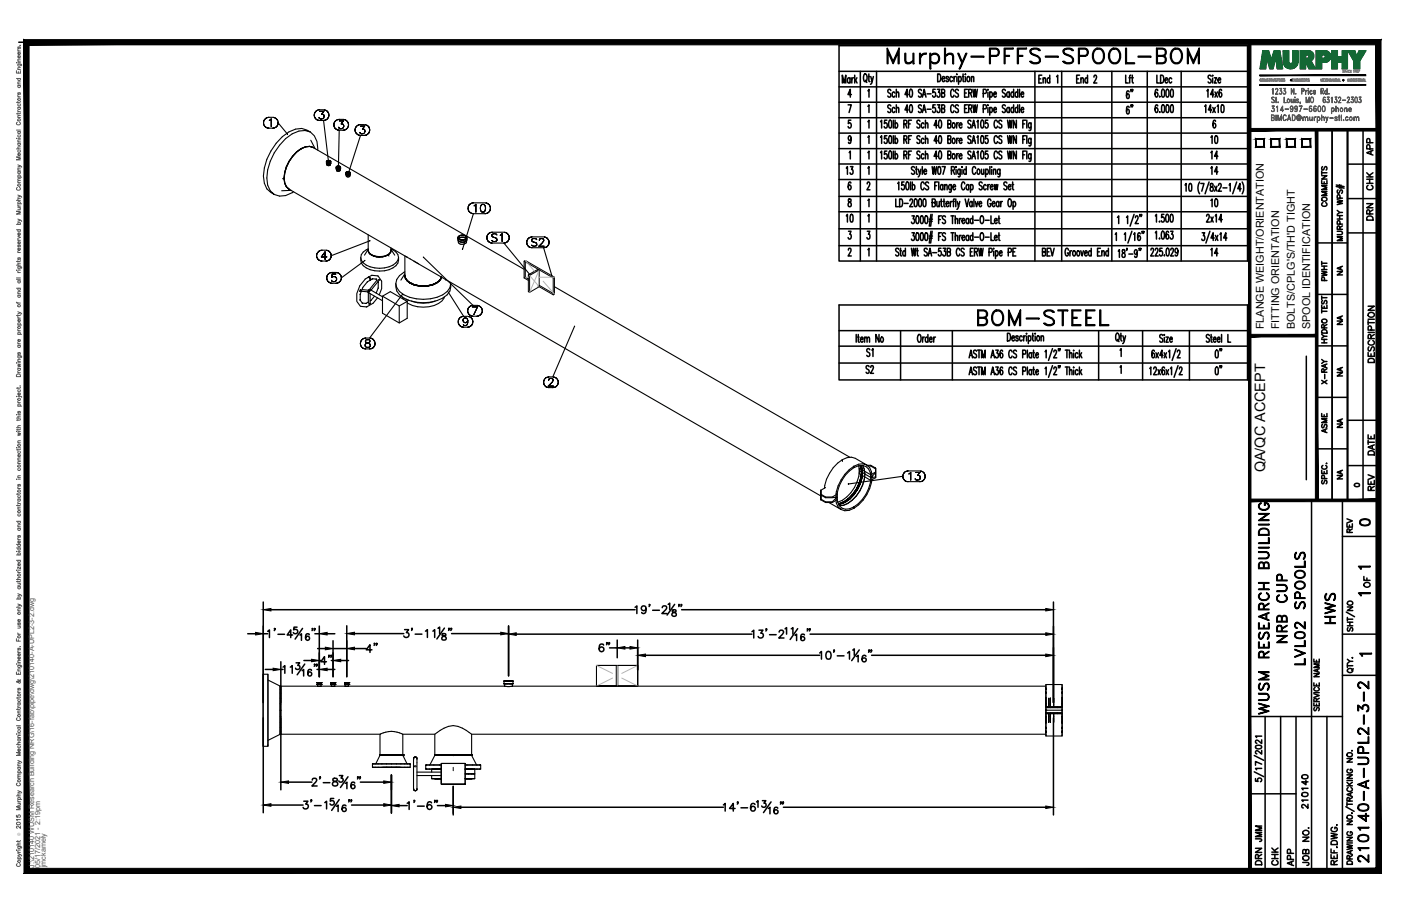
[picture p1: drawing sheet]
<svg xmlns="http://www.w3.org/2000/svg" width="432mm" height="279mm" viewBox="0 0 432 279" stroke-linecap="round" stroke-linejoin="round" font-family="sans-serif">
<defs><g id="words">
<text font-size="10.6" x="272.3" y="22.6">Murphy-PFFS-SPOOL-BOM</text>
<text font-size="8.4" x="300.2" y="101.6">BOM-STEEL</text>
<g font-size="6.6">
<text x="412.4" y="193.3" transform="rotate(-90 412.4 193.3)">HWS</text>
<text x="397.6" y="199.3" transform="rotate(-90 397.6 199.3)">NRB CUP</text>
<text x="403.2" y="206" transform="rotate(-90 403.2 206)">LVL02 SPOOLS</text>
<text x="391.9" y="221.5" transform="rotate(-90 391.9 221.5)">WUSM RESEARCH BUILDING</text>
<text x="422.6" y="267.1" transform="rotate(-90 422.6 267.1)">210140-A-UPL2-3-2</text>
</g>
<g font-size="5.7">
<text x="371.8" y="55">14</text>
<text x="265.6" y="116.4">S2</text>
</g>
<g font-size="5.3">
<text x="376.1" y="45.5" transform="rotate(-90 376.1 45.5)">10</text>
<text x="371.8" y="50.1">14</text>
<text x="263.9" y="55" transform="rotate(-90 263.9 55)">13</text>
<text x="376.1" y="64.9" transform="rotate(-90 376.1 64.9)">10</text>
<text x="263.9" y="69.8" transform="rotate(-90 263.9 69.8)">10</text>
<text x="371.8" y="80.1">14</text>
<text x="377.5" y="111.5" transform="rotate(-90 377.5 111.5)">0&quot;</text>
<text x="377.5" y="116.8" transform="rotate(-90 377.5 116.8)">0&quot;</text>
<text x="417.7" y="163.3">0</text>
<text x="389.8" y="260.7" transform="rotate(-90 389.8 260.7)">JMM</text>
<text x="389.8" y="267.8" transform="rotate(-90 389.8 267.8)">DRN</text>
<text x="399.7" y="268.1" transform="rotate(-90 399.7 268.1)">APP</text>
</g>
<g font-size="4.9">
<text x="350" y="31.8" transform="rotate(-90 350 31.8)">6&quot;</text>
<text x="424" y="49" transform="rotate(-90 424 49)">APP</text>
<text x="424" y="59.6" transform="rotate(-90 424 59.6)">CHK</text>
<text x="409.9" y="64.9" transform="rotate(-90 409.9 64.9)">COMMENTS</text>
<text x="424" y="69.1" transform="rotate(-90 424 69.1)">DRN</text>
<text x="409.9" y="87.8" transform="rotate(-90 409.9 87.8)">PWHT</text>
<text x="269.9" y="111.1" transform="rotate(-90 269.9 111.1)">S1</text>
<text x="424.4" y="112.9" transform="rotate(-90 424.4 112.9)">DESCRIPTION</text>
<text x="409.9" y="119.6" transform="rotate(-90 409.9 119.6)">X-RAY</text>
<text x="409.9" y="134.8" transform="rotate(-90 409.9 134.8)">ASME</text>
<text x="424.4" y="141.5" transform="rotate(-90 424.4 141.5)">DATE</text>
<text x="424.4" y="152.4" transform="rotate(-90 424.4 152.4)">REV</text>
<text x="417.7" y="165.5" transform="rotate(-90 417.7 165.5)">REV</text>
<text x="423" y="182.4" transform="rotate(-90 423 182.4)">OF</text>
<text x="403.9" y="250.5" transform="rotate(-90 403.9 250.5)">210140</text>
<text x="394.8" y="268.1" transform="rotate(-90 394.8 268.1)">CHK</text>
<text x="404.3" y="268.1" transform="rotate(-90 404.3 268.1)">JOB NO.</text>
</g>
<g font-size="4.4">
<text x="414.5" y="86.1" transform="rotate(-90 414.5 86.1)">NA</text>
<text x="414.5" y="101.2" transform="rotate(-90 414.5 101.2)">NA</text>
<text x="414.5" y="117.1" transform="rotate(-90 414.5 117.1)">NA</text>
<text x="414.5" y="133" transform="rotate(-90 414.5 133)">NA</text>
<text x="389.9" y="145.7" transform="rotate(-90 389.9 145.7)">QA/QC ACCEPT</text>
<text x="414.5" y="148.9" transform="rotate(-90 414.5 148.9)">NA</text>
</g>
<text font-size="4" x="416.3" y="151.3">0</text>
<g font-size="3.5">
<text x="417.3" y="176.7">1</text>
<text x="417.3" y="184.9">1</text>
<text x="417.7" y="203.6">1</text>
</g>
<g font-size="3.3">
<text x="389.5" y="101.5" transform="rotate(-90 389.5 101.5)">FLANGE WEIGHT/ORIENTATION</text>
<text x="394.3" y="101.5" transform="rotate(-90 394.3 101.5)">FITTING ORIENTATION</text>
<text x="399.1" y="101.5" transform="rotate(-90 399.1 101.5)">BOLTS/CPLG'S/TH'D TIGHT</text>
<text x="403.8" y="101.5" transform="rotate(-90 403.8 101.5)">SPOOL IDENTIFICATION</text>
</g>
<g font-size="2.2" fill="#545454">
<text x="10.5" y="267.5" transform="rotate(-90 10.5 267.5)">J:\210140 WUSM Research Building NRG\16-fab\pipe\dwg\210140-A-UPL2-3-2.dwg</text>
<text x="12.4" y="267.5" transform="rotate(-90 12.4 267.5)">05/17/2021 - 2:19pm</text>
<text x="14.1" y="267.4" transform="rotate(-90 14.1 267.4)">jmckamely</text>
</g>
<text font-size="1.3" fill="#545454" x="6.3" y="257.9" transform="rotate(-90 6.3 257.9)">Ó</text>
</g></defs>
<!-- layer: HP-HWS-BOLT-GSKT -->
<g fill="none" stroke="#000" stroke-width=".34">
<path d="M81.2 37.9l.1 .5-.1-.5M81.3 37.4l-.1 .5 .1-.5M81.3 38.4l.2 .4-.2-.4M81.5 36.9l-.2 .5 .2-.5M81.5 38.8l.4 .4-.4-.4M81.9 36.5l-.4 .4 .4-.4M81.9 39.2l.5 .2-.5-.2M82.4 36.3l-.5 .2 .5-.2M82.4 39.4l.5 .1-.5-.1M82.9 36.2l-.5 .1 .5-.1M82.9 39.5h1.2M82.9 36.2h1.2"/>
<path d="M83 37.1l.3-.1-.3 .1M83.3 37l.3-.3-.3 .3M83.6 36.7v2.4v-2.4M84.1 39.5l.5-.1-.5 .1M84.6 36.3l-.5-.1 .5 .1M84.6 39.4l.4-.2-.4 .2M85 36.5l-.4-.2 .4 .2M85 39.2l.4-.4-.4 .4M85.4 36.9l-.4-.4 .4 .4M85.4 38.8l.3-.4-.3 .4M85.7 37.4l-.3-.5 .3 .5M85.7 38.4v-.5v.5"/>
<path d="M85.7 37.9v-.5v.5l2.9 3.4M96.8 35.5l.1 .5-.1-.5M96.9 35l-.1 .5 .1-.5M96.9 36l.3 .5-.3-.5M97.2 34.5l-.3 .5 .3-.5M97.2 36.5l.3 .4-.3-.4M97.5 34.1l-.3 .4 .3-.4M97.5 36.9l.5 .2-.5-.2M98 33.9l-.5 .2 .5-.2M98 37.1l.5 .1-.5-.1M98.3 36.2l.2 .4zM98.5 33.9h-.5h.5"/>
<path d="M98.5 37.2h1.2M98.5 33.9h1.2M98.5 34.3h1.3h-1.3M98.5 36.6l.7 .1zM99.1 35.2h.4h-.4M99.5 35.2l.2 .1-.2-.1M99.6 36.6l-.4 .1 .4-.1M99.7 35.3l.1 .2-.1-.2M99.7 37.2l.5-.1-.5 .1M99.7 37.2l1.6 13M99.8 34.3l-.7 .9 .7-.9M99.8 36.4l-.2 .2 .2-.2"/>
<path d="M99.8 35.5l.1 .3-.1-.3M99.9 35.8l-.1 .6zM100.2 33.9h-.5h.5M100.2 37.1l.5-.2-.5 .2M100.7 34.1l-.5-.2 .5 .2M100.7 36.9l.3-.4-.3 .4M101 34.5l-.3-.4 .3 .4M101 36.5l.3-.5-.3 .5M101.3 35l-.3-.5 .3 .5M101.3 36l.1-.5-.1 .5M101.4 35.5l-.1-.5 .1 .5M102.9 38.5l.1 .5-.1-.5"/>
<path d="M103 38l-.1 .5 .1-.5M103 39l.2 .5-.2-.5M103.2 37.5l-.2 .5 .2-.5M103.2 39.5l.4 .3-.4-.3M103.6 37.2l-.4 .3 .4-.3M103.6 39.8l.4 .3-.4-.3M104 36.9l-.4 .3 .4-.3M104.4 39.2l.2 .4zM104.5 36.8l-.5 .1 .5-.1M104.5 36.8h1.2M104.6 37.3h1.2h-1.2M104.6 39.6l.7 .1z"/>
<path d="M105.1 38.2h.4h-.4M105.5 38.2l.2 .1-.2-.1M105.6 39.6l-.3 .1 .3-.1M105.7 38.3h.1M105.8 37.3l-.7 .9 .7-.9M105.8 39.4l-.2 .2 .2-.2M105.8 38.4l.1 .4-.1-.4M105.9 38.8l-.1 .6zM106.3 36.9l-.6-.1 .6 .1M106.8 37.2l-.5-.3 .5 .3M106.8 39.8l.3-.3-.3 .3M107.1 37.5l-.3-.3 .3 .3"/>
<path d="M107.1 39.5l.2-.5-.2 .5M107.3 38l-.2-.5 .2 .5M107.3 39l.1-.5-.1 .5M107.4 38.5l-.1-.5 .1 .5M109.5 39.6l-.1 .5 .1-.5M109.8 39.1l-.3 .5 .3-.5M110.1 38.7l-.3 .4 .3-.4M110.6 38.5l-.5 .2 .5-.2M111.1 38.4l-.5 .1 .5-.1M111.1 38.9h1.3h-1.3M111.1 38.4h1.2M111.7 39.8h.3h-.3"/>
<path d="M112 39.8l.3 .1-.3-.1M112.3 39.9l.1 .1-.1-.1M112.4 38.9l-.7 .9 .7-.9M112.8 38.5l-.5-.1 .5 .1M113.3 38.7l-.5-.2 .5 .2M113.7 39.1l-.4-.4 .4 .4M113.9 39.6l-.2-.5 .2 .5M87 42.1a6.9 6.9 0 0 1 7.6-2l1.1 .6a7 7 0 0 0-7.7 2 16.4 16.4 0 0 0-5.5 14.4l.8 1.7 1.2 1.2a5.4 5.4 0 0 1-3.3-5.7 17.4 17.4 0 0 1 5.8-12.2zM89.1 58.3v.1M89.2 58.4l36.3 21M89.7 58.7l-2.9 .1M90.2 48.2a10.3 10.3 0 0 0-2.5 8.2l.6 1.2 .8 .7"/>
<path d="M90.5 59.1a5.8 5.8 0 0 1-6 .9M92.8 45.9l-1.4 .9-1.2 1.4M94.1 45.3l1.3-.1 1.1 .3-1.1-.3zM94.1 45.3l-1.3 .6M95.7 40.7a6 6 0 0 1 2.2 5.6M95.8 43.3l1.3 2.6M96.6 45.5l64.9 37.5M100.6 49.9l.2-.3 .5-.2 .6 .2 .1 .8-.2 .2M100.6 50.2v.1M100.7 49.8v.1M100.7 49.9v.9a.64 .64 0 0 0 1.1 0M100.7 50.3l.6 .4 .5-.4"/>
<path d="M100.7 49.9l.1 .1M100.8 50h1l-.9 .1M100.8 50.6l-.1 .2M101.7 49.6l-.4-.1-.6 .3M101.8 50.1l-.7 .1-.5-.3 .2 .7h1M101.8 49.7h.1M101.8 49.7v.1M101.8 49.9v-.1v1v-.2M101.8 49.9l-.1 .2M101.8 49.9h.1M102 49.9l-.6 .3-.6-.2M103.6 51.9v.2"/>
<path d="M103.7 51.5v.2M103.7 51.6v.9a.63 .63 0 0 0 1.1 0M103.7 52.1a.63 .63 0 0 0 1.1 0M103.7 51.7l.2 .1M103.8 52.4l-.1 .1M103.9 51.8h.8M104 40.1l.5 .1-.5-.1M104.1 51.2l-.5 .4M104.1 51.2l.7 .1 .2 .3M104.1 51.3l-.4 .2M104.1 51.3h.6M104.6 51.7l-.8 .1"/>
<path d="M104.7 51.8h-.8M104.8 51.4h.1M104.8 51.4v.1M104.8 51.7v-.2v1v-.1M104.8 51.7l-.1 .1M104.8 51.6v.1M104.9 51.9l.1 .2M105 51.6a.81 .81 0 0 1-1.4 0l.1 .7h1.1M105 52.1l-.2 .2M105 51.6v.5M105.7 40.2l.6-.1-.6 .1M105.7 40.2h-1.2l-.2 11.7"/>
<path d="M106.3 40.1l.5-.3-.5 .3M106.6 53.3a.77 .77 0 0 1 .7-.4 .77 .77 0 0 1 .7 .4M106.6 53.7v.1M106.7 53.3v.9a.61 .61 0 0 0 .6 .4 .61 .61 0 0 0 .5-.4M106.7 53.3l.1 .1M106.7 53.8l.4 .3 .7-.3M106.8 53.2v.2M106.8 53.4l.3 .2 .7-.2M106.8 54l-.1 .2M106.8 53.5h.9M106.9 53.5h.7M107.3 53.7h.1"/>
<path d="M107.7 53.1l-.6-.1-.4 .3M107.8 53.2h.1M107.8 53.4v.7M107.8 53.3v.1M107.9 53.7l.1 .1M108 53.3l-.1 .1a.85 .85 0 0 1-1.3-.1v.5a.81 .81 0 0 0 1.4 0M108 53.3v.5M109.4 40.1l.1 .5-.1-.5M109.5 40.6l.3 .4-.3-.4M109.8 41l.3 .4-.3-.4M110.1 41.4l.5 .3-.5-.3M110.6 41.7l.5 .1-.5-.1"/>
<path d="M110.9 40.8l.2 .4zM111.1 41.2l.7 .1zM112.1 41.2l-.3 .1 .3-.1M112.3 41.8l.5-.1-.5 .1M112.3 41.8h-1.2l-3.8 11.9M112.4 40.9l-.3 .3 .3-.3M112.4 40l.1 .4-.1-.4M112.5 40.4l-.1 .5zM112.8 41.7l.5-.3-.5 .3M113.3 41.4l.4-.4-.4 .4M113.7 41l.2-.4-.2 .4M113.9 40.6v-.5v.5"/>
<path d="M113.9 40.1v-.5v.5M97.6 78.9v.5v-.5M97.6 78.3v.6v-.6M97.6 79.4l.3 .4-.3-.4M97.9 77.9l-.3 .4 .3-.4M97.9 79.8l.4 .4-.4-.4M98.3 77.5l-.4 .4 .4-.4M98.7 77.2l-.4 .3 .4-.3M99 79.2h1.7h-1.7M99.3 77.2h-.6h.6M99.3 77.2h1.1M100.2 77.7l-1.2 1.5 1.2-1.5"/>
<path d="M100.2 77.7v2.3v-2.3M101 77.2h-.6h.6M101.4 77.5l-.4-.3 .4 .3M101.8 77.9l-.4-.4 .4 .4M101.8 79.8l.2-.4-.2 .4M102 78.3l-.2-.4 .2 .4M102 79.4l.1-.5-.1 .5M102.1 78.9l-.1-.6 .1 .6M113.5 76.7a3.3 3.3 0 0 0-2.3 3.5 3.3 3.3 0 0 0 2.9 3 8.5 8.5 0 0 0 7.9-1.3l.6-.8 .2-1.7M113.5 72.4v4.7a3.2 3.2 0 0 0 3.5 2 2.86 2.86 0 0 0 3.5-2.6M113.5 76.9l-1.2 1.8M113.5 77.2a1.77 1.77 0 0 0 1.8 1.8l1.7 .2a3 3 0 0 1-3.5-2z"/>
<path d="M113.9 74.2h.1M113.9 74.3l-11.8 4.6M120.5 77.2a2.39 2.39 0 0 1-2.6 2h-.9M120.5 76.7a2.63 2.63 0 0 1 2.2 2.3 2.63 2.63 0 0 1-1.6 2.8 8.7 8.7 0 0 1-9.1-.7l-.6-.9-.2-.8M120.5 76.9l1.2 1.8M124.8 78.9v6a3.5 3.5 0 0 0 2.8 2.8l2.9 .5a6.2 6.2 0 0 1-5.5-2.4l-.2-.9M125 79l.5 .4M125.5 79.4l127.5 73.5M130.5 79.4l15.3 14.8M141.1 73.3a1.62 1.62 0 0 1 2.8 0M141.2 73.7l-.1 .2M141.3 74.2a1.32 1.32 0 0 0 .9 1.2 1.32 1.32 0 0 0 1.4-.4l.2-.4"/>
<path d="M141.3 73.3v.2M141.3 73.3v.3M141.3 73.1v.4M141.3 73.1v.2M141.3 73.5l.9 .5 .7-.1M141.3 74.1l.6 .5M141.3 74.4v.2M141.3 73.5l.9-.4h.7l.8 .4M141.4 73.6h.1M141.4 73.6l.8-.4h.7l.7 .4M141.8 74.6l-.6-.4-.1-.9a1.58 1.58 0 0 0 2.8 0v.9l-.7 .4M141.8 74.6h1.4"/>
<path d="M141.9 74.6h1.3M143.4 72.8a1.76 1.76 0 0 0-2.1 .3M143.6 72.9l-.2-.1 .2 .1M143.6 73.6h.1M143.7 73.1l-.1-.2 .1 .2M143.7 73.1v.4M143.7 73.1l.1 .5M143.7 73.5l-.5 .4h-1.2M143.7 74.1l-.5 .5M143.8 74.2v.4l-.1-.1M143.8 73.3l-.1 .2M143.9 73.7v.2"/>
<path d="M144.3 64.2v.6v-.6M144.3 63.7v.5v-.5M144.3 64.8l.3 .4-.3-.4M144.6 63.2l-.3 .5 .3-.5M144.6 65.2l.3 .4-.3-.4M144.9 62.9l-.3 .3 .3-.3M144.9 65.6l.5 .2-.5-.2M145.4 62.6l-.5 .3 .5-.3M145.4 65.8l.5 .1-.5-.1M145.9 62.6h-.5h.5M145.9 62.6h3.6M146.1 63.5l.2-.1-.2 .1"/>
<path d="M146.3 63.4l.4-.4-.4 .4M146.7 63v2.4v-2.4M148.1 64v.4v-.4M148.1 64.4l.1 .6-.1-.6M148.2 63.5l-.1 .5 .1-.5M148.2 65l.2 .3-.2-.3M148.4 63.1l-.2 .4 .2-.4M148.4 65.3l.3 .1-.3-.1M148.7 63l-.3 .1 .3-.1M148.7 65.4h.3h-.3M149 63h-.3h.3M149 65.4l.3-.1-.3 .1"/>
<path d="M149.3 63.1l-.3-.1 .3 .1M149.3 65.3l.2-.3-.2 .3M149.5 63.5l-.2-.4 .2 .4M149.5 65.9l.5-.1-.5 .1M149.5 65l.1-.6-.1 .6M149.5 63.5l.1 .9zM149.5 65.9h-3.6l-3.3 11M150 62.6h-.5h.5M150 65.8l.5-.2-.5 .2M150.1 73.3v.5v-.5M150.1 72.8v.5v-.5M150.1 73.8l.3 .5-.3-.5"/>
<path d="M150.4 72.3l-.3 .5 .3-.5M150.4 74.3l.3 .3-.3-.3M150.5 62.9l-.5-.3 .5 .3M150.5 65.6l.4-.4-.4 .4M150.7 72l-.3 .3 .3-.3M150.7 74.6l.5 .3-.5-.3M150.9 63.2l-.4-.3 .4 .3M150.9 65.2l.2-.4-.2 .4M151.1 63.7l-.2-.5 .2 .5M151.1 64.8l.1-.6-.1 .6M151.2 64.2l-.1-.5 .1 .5M151.2 71.7l-.5 .3 .5-.3"/>
<path d="M151.2 74.9l.5 .1-.5-.1M151.6 72.5v.2v-.2M151.6 72.7l.1 .2-.1-.2M151.7 72.9l.1 .1-.1-.1M151.7 71.6l-.5 .1 .5-.1M151.7 75h3.6M151.7 71.6h3.6M151.8 72.2l-.2 .3 .2-.3M151.8 74.4l-.2-.2 .2 .2M151.8 73l.2 .1-.2-.1M152 73.1l.7 .2-.7-.2M152.1 72.1l-.3 .1 .3-.1"/>
<path d="M152.1 74.5l-.3-.1 .3 .1M152.6 72.1h-.5h.5M152.6 74.5h-.5h.5M152.7 73.3l.2 .2-.2-.2M152.9 72.2l-.3-.1 .3 .1M152.9 74.4l-.3 .1 .3-.1M152.9 73.5h.1M153.1 73.6v.2v-.2M153.1 72.5l-.2-.3 .2 .3M153.1 74.2l-.2 .2 .2-.2M153.1 73.8v.4v-.4M154.2 72.5h.2h-.2"/>
<path d="M154.4 72.5l.4-.4-.4 .4M154.8 72.1v2.4v-2.4M155.3 75l.5-.1-.5 .1M155.3 75l8 9.7M155.8 71.7l-.5-.1 .5 .1M155.8 74.9l.5-.3-.5 .3M156.3 72l-.5-.3 .5 .3M156.3 74.6l.3-.3-.3 .3M156.6 72.3l-.3-.3 .3 .3M156.6 74.3l.3-.5-.3 .5M156.9 72.8l-.3-.5 .3 .5M156.9 73.8l.1-.5-.1 .5"/>
<path d="M157 73.3l-.1-.5 .1 .5M162.3 74.7l.1 .6-.1-.6M162.4 74.2l-.1 .5 .1-.5M162.4 75.3l.2 .4-.2-.4M162.6 73.8l-.2 .4 .2-.4M162.6 75.7l.4 .4-.4-.4M163 73.4l-.4 .4 .4-.4M163 76.1l.5 .2-.5-.2M163.5 73.1l-.5 .3 .5-.3M163.5 76.3l.5 .1-.5-.1M163.9 73.9v.2v-.2M163.9 74.1v.2v-.2"/>
<path d="M163.9 74.3l.2 .2-.2-.2M164 73.1h-.5h.5M164 76.4h3.5M164 73.1h3.5M164.1 73.6l-.2 .3 .2-.3M164.1 75.8l-.2-.2 .2 .2M164.1 74.5l.2 .1-.2-.1M164.3 74.6l.7 .2-.7-.2M164.4 73.6h-.3h.3M164.4 75.9l-.3-.1 .3 .1M164.9 73.6h-.5h.5M164.9 75.9h-.5h.5"/>
<path d="M165 74.8l.2 .1-.2-.1M165.2 73.6h-.3h.3M165.2 75.8l-.3 .1 .3-.1M165.2 74.9h.1M165.3 75l.1 .3-.1-.3M165.4 73.9l-.2-.3 .2 .3M165.4 75.6l-.2 .2 .2-.2M165.4 75.3v.3v-.3M166.1 75.9h1.6h-1.6M166.2 74.1h.1M166.2 74l.2-.2-.2 .2M166.4 73.8h.1"/>
<path d="M166.4 73.6h.3h-.3M166.7 73.6h.4h-.4M167.1 73.6h.3h-.3M167.2 74.8l-1.1 1.1 1.1-1.1M167.4 73.6h.1M167.5 74.5l-.3 .3 .3-.3M167.5 73.8l.1 .2-.1-.2M167.5 76.4l.6-.1-.6 .1M167.5 76.4l2.6 8.8M167.6 74.2l-.1 .3 .1-.3M167.6 74v.2v-.2M168.1 73.1h-.6h.6"/>
<path d="M168.1 76.3l.5-.2-.5 .2M168.6 73.4l-.5-.3 .5 .3M168.6 76.1l.3-.4-.3 .4M168.9 73.8l-.3-.4 .3 .4M168.9 75.7l.2-.4-.2 .4M169.1 74.2l-.2-.4 .2 .4M169.1 75.3l.1-.6-.1 .6M169.2 74.7l-.1-.5 .1 .5M98.3 80.2l.4 .2-.4-.2M98.7 80.4l.6 .1-.6-.1M99.3 80.5h1.1M100.4 80.5l.6-.1-.6 .1"/>
<path d="M100.7 85.7l.1 .5-.1-.5M100.8 85.2l-.1 .5 .1-.5M100.8 86.2l.2 .5-.2-.5M101 80.4l.4-.2-.4 .2M101 84.7l-.2 .5 .2-.5M101 86.7l.4 .3-.4-.3M101.4 84.4l-.4 .3 .4-.3M101.4 87l.4 .3-.4-.3M101.4 80.2l.4-.4-.4 .4M101.8 84.1l-.4 .3 .4-.3M101.8 87.3l.5 .1-.5-.1M102.3 86.6l-.1-.2 .1 .2"/>
<path d="M102.3 85.5h.1M102.3 84l-.5 .1 .5-.1M102.3 87.4h1.2M102.3 84h1.2M102.4 84.5l-.1 1 .1-1M102.4 86.8l-.1-.2 .1 .2M102.4 85.4l.3-.1-.3 .1M102.7 86.9l-.3-.1 .3 .1M102.7 85.3h.4h-.4M103.1 86.9h-.4h.4M103.1 85.3l.3 .1-.3-.1M103.4 86.8l-.3 .1 .3-.1"/>
<path d="M103.4 85.4l.2 .2-.2-.2M103.5 84.5h-1.1h1.1M103.5 87.4l.6-.1-.6 .1M103.6 86.5l-.2 .3 .2-.3M103.6 85.6l.1 .4-.1-.4M103.7 86l-.1 .5zM104.1 84.1l-.6-.1 .6 .1M104.1 87.3l.4-.3-.4 .3M104.5 84.4l-.4-.3 .4 .3M104.5 87l.4-.3-.4 .3M104.9 84.7l-.4-.3 .4 .3M104.9 86.7l.2-.5-.2 .5"/>
<path d="M105.1 85.2l-.2-.5 .2 .5M105.1 86.2l.1-.5-.1 .5M105.2 85.7l-.1-.5 .1 .5M110.9 92.4l.1 .1M111 92.5l.7 1.1h1.2l.7-.5M111 89.3l.2 .3-.4 .2M111.4 89.8l2.3 .2M111.6 89.3l2.2 .2M112.4 80.3h.1M112.4 80.4l-7.2 5.3M113.5 90.2a.63 .63 0 0 1 .6-.9l3.8 2.2M113.5 85.5h.1"/>
<path d="M113.5 90.2l4.4 2.5M113.5 85.5a7 7 0 0 0-3.5 7.5l1 1.4 2 .2a6.1 6.1 0 0 0 3.4-2.8M113.5 85.5l1.1-.6 1.8 .2 1.2 1.6a6.1 6.1 0 0 1-.7 4.3M113.5 90v.1M113.5 90.2v3.3M113.5 90.2h.2M113.6 89.9h.1M113.6 85.5h.1M113.7 89.6h.1M113.7 89.9h.1M113.7 85.5h.1M113.7 89.7h.1"/>
<path d="M113.7 89.5v.1M113.7 89.5l.3 .2M113.8 85.5h.1M113.8 89.9h.1M113.8 89.7h.1M113.9 89.8h.1M113.9 85.6h.1M113.9 86.4h.2M114 85.7h.1M114 93.6l-.3 .1M114 93.5l.1 .1M114.1 86.4l-.8 .5-1.5 1.7-.8 2.2v1.7"/>
<path d="M114.1 85.8h.1M114.1 90.5l-.1 3.1M114.1 89.3l.1 .1M114.1 85.9h.1M114.2 86h.1M114.2 86v.3zM114.2 86.3l-.1 .1M114.7 86h.2l-.9 .4M114.8 86l1.3 .1 .2 .5M115.4 91.3l-1.3 1.5M116.2 86.3l-2.5 3.3M116.5 86.9l.2 .2-.1 1.7-.7 1.6"/>
<path d="M116.7 86.2l.2 .2-2.6 3.1M117.9 91.3l5.1 3v5.3M124 91.6l.4 .7M124.1 90.7l-10.2 13.6h-1.2M124.8 84.9a2.71 2.71 0 0 0 1.6 2.4l2.6 .9a4.5 4.5 0 0 1-4.2-3.2zM124.8 83.8a4.4 4.4 0 0 0-2.8 4 4.4 4.4 0 0 0 2.5 4.1 12.6 12.6 0 0 0 13.3-1l.9-1.2 .2-2.3M124.8 84.4l-1.2 2M125.4 92.3l-.5 .3M125.5 92.9v5.3l-2.5 1.4-5.1-3v-5.3l2.4-1.4 5.2 3-2.5 1.4M126 92.6l-.6 .3M126.8 92.8a10.4 10.4 0 0 0 7.3 0M128.3 87.9h.1"/>
<path d="M129 88.2h2.9zM130.5 88.2l2.8-.5zM131.9 88.2l1.4-.3-1.4 .3M133.3 87.9l1.2-.6-1.2 .6M133.3 87.7l2.1-1.1zM134.5 87.3l.9-.7-.9 .7M135.4 86.6l.6-.7-.6 .7M136 85.9v-.4v.4M136 85.4l-.6 1.2zM136.9 91.6a4.1 4.1 0 0 1-3.1 2.6 9.9 9.9 0 0 1-8.3-.8M137.2 86.1l.2 .3M138.2 90.2l4.7 7.4"/>
<path d="M138.8 87.1a3.6 3.6 0 0 1-2.3 3.8 12.9 12.9 0 0 1-13.4-1l-.8-1.2-.3-1.3M141.2 99.2l.1 .5-.1-.5M141.3 98.7l-.1 .5 .1-.5M141.3 99.7l.2 .5-.2-.5M141.5 98.2l-.2 .5 .2-.5M141.9 97.9l-.4 .3 .4-.3M142.4 97.6l-.5 .3 .5-.3M142.7 98.8h.1M142.7 98.7l.1-.3-.1 .3M142.8 99.2l-.1-.4 .1 .4M142.8 98.4l.2-.2-.2 .2M142.9 97.6h-.5h.5"/>
<path d="M142.9 97.6h1.2M143 99.4l-.2-.2 .2 .2M143 98.2l.4-.2-.4 .2M143.4 99.5l-.4-.1 .4 .1M143.4 98h.1M143.5 99.5h.1M143.5 98l.3 .2-.3-.2M143.8 99.4l-.3 .1 .3-.1M143.8 98.2l.2 .2-.2-.2M144 99.2l-.2 .2 .2-.2M144 100l-.2 .3 .2-.3M144 98.4v.8z"/>
<path d="M144.1 95.8l.1 .6-.1-.6M144.2 99.4l-.2 .6 .2-.6M144.2 98.8v.6v-.6M144.2 95.3l-.1 .5 .1-.5M144.2 96.4l.2 .4-.2-.4M144.4 94.9l-.2 .4 .2-.4M144.4 96.8l.4 .4-.4-.4M144.6 97.6h-.5h.5M144.8 94.5l-.4 .4 .4-.4M144.8 97.2l.5 .2-.5-.2M145.1 97.9l-.5-.3 .5 .3M145.3 94.3l-.5 .2 .5-.2"/>
<path d="M145.3 97.4l.5 .1-.5-.1M145.4 98.2l-.3-.3 .3 .3M145.6 94.6h1.6h-1.6M145.7 98.7l-.3-.5 .3 .5M145.7 99.7v-.5v.5M145.7 99.2v-.5v.5M145.8 94.2l-.5 .1 .5-.1M145.8 97.5h1.2M145.8 94.2h1.2M147 97.5l.5-.1-.5 .1M147.2 94.6l-1.2 2.4 1.2-2.4M147.5 94.3l-.5-.1 .5 .1"/>
<path d="M147.5 97.4l.4-.2-.4 .2M147.9 94.5l-.4-.2 .4 .2M147.9 97.2l.4-.4-.4 .4M148.3 94.9l-.4-.4 .4 .4M148.3 96.8l.3-.4-.3 .4M148.6 95.3l-.3-.4 .3 .4M148.6 96.4l.1-.6-.1 .6M148.7 95.8l-.1-.5 .1 .5M170.9 88.4l91.1 52.6M111.1 105.9l.1 .6-.1-.6M111.2 105.4l-.1 .5 .1-.5M111.2 106.5l.2 .4-.2-.4"/>
<path d="M111.4 105l-.2 .4 .2-.4M111.4 106.9l.3 .4-.3-.4M111.7 104.6l-.3 .4 .3-.4M111.7 107.3l.5 .2-.5-.2M112.2 104.3l-.5 .3 .5-.3M112.2 107.5l.5 .1-.5-.1M112.6 106.7v-.4v.4M112.6 106.3v-.2v.2M112.6 106.9v-.2v.2M112.6 105.1v.2v-.2M112.6 105.3l.2 .2-.2-.2M112.6 106.1l.3-.2-.3 .2"/>
<path d="M112.7 104.3h-.5h.5M112.7 107.6h1.2M112.8 104.8l-.2 .3 .2-.3M112.8 107l-.2-.1 .2 .1M112.8 105.5l.2 .1-.2-.1M112.9 105.9l.3-.1-.3 .1M113 105.6l.4 .2-.4-.2M113.1 104.8h-.3h.3M113.1 107.1l-.3-.1 .3 .1M113.2 105.8l.5-.2-.5 .2M113.4 105.8l.4 .1-.4-.1M113.6 107.1h-.5h.5"/>
<path d="M113.6 104.8h-.5h.5M113.7 105.6l.2-.1-.2 .1M113.8 105.9l.2 .2-.2-.2M113.9 107l-.3 .1 .3-.1M113.9 104.8h-.3h.3M113.9 105.5l.1-.2-.1 .2M113.9 107.6l.6-.1-.6 .1M114 106.9h.1M114 105.1l-.1-.3 .1 .3M114 106.1l.1 .2-.1-.2M114 105.3v-.2v.2M114.1 106.7l-.1 .2 .1-.2"/>
<path d="M114.1 106.3v.4v-.4M114.5 104.3h-.6h.6M114.5 107.5l.4-.2-.4 .2M114.9 104.6l-.4-.3 .4 .3M114.9 107.3l.4-.4-.4 .4M115.3 105l-.4-.4 .4 .4M115.3 106.9l.2-.4-.2 .4M115.5 105.4l-.2-.4 .2 .4M115.5 106.5l.1-.6-.1 .6M115.6 105.9l-.1-.5 .1 .5M141.5 100.2l.4 .4-.4-.4M141.9 100.6l.5 .2-.5-.2"/>
<path d="M142.4 100.8l.5 .1-.5-.1M142.9 100.3l-.1-.2 .1 .2M142.9 100.9h1.2M143.2 100.4l-.3-.1 .3 .1M143.5 100.4h-.3h.3M143.8 100.3l-.3 .1 .3-.1M144.1 100.9l.5-.1-.5 .1M144.6 100.8l.5-.2-.5 .2M145.1 100.6l.3-.4-.3 .4M145.4 100.2l.3-.5-.3 .5M167.5 117.9l.1 .5-.1-.5M167.6 117.4l-.1 .5 .1-.5"/>
<path d="M167.6 118.4l.2 .5-.2-.5M167.8 116.9l-.2 .5 .2-.5M167.8 118.9l.4 .3-.4-.3M168.2 116.5l-.4 .4 .4-.4M168.2 119.2l.5 .3-.5-.3M168.7 116.3l-.5 .2 .5-.2M168.7 119.5h.5h-.5M169 119.1h1.6h-1.6M169.1 117.2h.1M169.1 117.2l.1-.3-.1 .3M169.2 116.2l-.5 .1 .5-.1M169.2 119.5h1.2"/>
<path d="M169.2 116.9h.1M169.3 116.8l.3-.1-.3 .1M169.6 116.7h.4h-.4M170 116.7l.3 .1-.3-.1M170.1 117.9l-1.1 1.2 1.1-1.2M170.3 116.8h.1M170.4 117.6l-.3 .3 .3-.3M170.4 116.9l.1 .3-.1-.3M170.4 119.5h.5h-.5M170.5 117.4l-.1 .2 .1-.2M170.5 117.2v.2v-.2M170.9 116.3l-.5-.1 .5 .1"/>
<path d="M170.9 119.5l.5-.3-.5 .3M171.4 116.5l-.5-.2 .5 .2M171.4 119.2l.3-.3-.3 .3M171.7 116.9l-.3-.4 .3 .4M171.7 118.9l.3-.5-.3 .5M172 117.4l-.3-.5 .3 .5M172 118.4l.1-.5-.1 .5M172.1 117.9l-.1-.5 .1 .5M177.1 100.7l-6.7 15.5h-1.2M253 152.7v1.4zM253 151.2v1.4zM253 154.1v-.2l1.5 .9v.2"/>
<path d="M253 152.4v.2l1.5 .9v-.2M253 152.7v1.2M253 152.6v.3M253.1 152.8l-.1 .1M254.5 153.5l3.5-.2-1.5 1.5h-2M254.5 150.4l-1.5 .8M257.7 152.2l.3 .2-1.5 .9h-2l-1.5-.9v-1.2v1.4M258 152.4v1.7l-1.5 .9h-2l-1.5-.9v-1.2M258.5 155.5l.7-.1-.7 .1M258.7 155.9a7 7 0 0 0 5.2-3 6.6 6.6 0 0 1-5.2 3zM258.9 155.2l-.6 .1 .6-.1M259.6 141.8v.4v-.4"/>
<path d="M259.6 141.8l1.5-.7 1.4-.1 1.1 .3 3.6 2.1-1.2-.4-1.3 .2-1.5 .6M259.6 141.8a12.6 12.6 0 0 0-5.5 8.7M260.3 154.6l-1.4 .6 1.4-.6M260.6 154.8l-1.4 .6 1.4-.6M261.6 153.7l-1.3 .9 1.3-.9M262 153.9l-1.4 .9 1.4-.9M262.9 152.3l-1.3 1.4 1.3-1.4M263.2 143.8a12 12 0 0 0-5.4 11.3l.5 1.2 .9 .8-3.6-2.1M263.2 143.8v.4a11.7 11.7 0 0 0-5.2 9.1l-.4 .2 .4-.2a3.2 3.2 0 0 0 1.5 3.4 3.2 3.2 0 0 0 3.7-.4M263.2 156.3v.4v-.4M264 150.7l-1.1 1.6 1.1-1.6M264.3 150.9l-2.3 3z"/>
<path d="M264.3 150.9l.9-1.7-.9 1.7M264.7 143.6a10.5 10.5 0 0 1-6.5 11.2M264.8 149l-.8 1.7 .8-1.7M264.9 145.2l-.1-.8 3.6 2 1.5-.8M265 151.3l-1.1 1.6M265.1 143.6l.2 .5-.2-.5M265.2 149.2l.5-1.8-.5 1.8M265.3 147.2l-.5 1.8 .5-1.8M265.3 143.6l.4 .7-.3-.7M265.3 144.1l.2 1.5-.2 1.6 .2-1.6zM265.7 144.3l.2 1.4-.2 1.7 .1-1.6zM265.8 143.5l-1.3 .2-1.3 .5v-.4"/>
<path d="M265.8 143.5a3.2 3.2 0 0 1 2.6 3.8 11.4 11.4 0 0 1-5.2 9M265.8 143.5l.6 1.2M265.9 143.5l.5 1.2M266.4 144.7a9.3 9.3 0 0 1-1.4 6.6M266.4 144.7a9.4 9.4 0 0 1-1.4 6.6M267.2 143.4a4.9 4.9 0 0 1 1.4 5.4 11.6 11.6 0 0 1-6.9 8.6l-1.3 .1-1.2-.4M267.3 143.5h1.1l1.5 .8v1.3M268.4 143.5v.2h-.9M268.4 143.7l1.5 .9v1.2M268.4 146.4v1.8M268.4 147.3l.4-.2-.4 .2M269.6 146l.3 .1v1.2"/>
<path d="M269.8 145.8l.1 1.3M269.9 145.8l-1.5 1.5-3.5-2.1-.1 .9 3.6 2.1 1.5-.9M269.9 144.3v1.5zM269.9 145.9v1.4zM269.9 147.1l-1.5 .2M269.9 144.3v.3M269.9 145.6v.2M269.9 145.9v.2M269.9 147.1v.2M278.2 146.9l.1 .5-.1-.5M278.2 146.9l-16.7 2.4M278.3 146.4l-.1 .5 .1-.5"/>
<path d="M278.3 147.4l.3 .5-.3-.5M278.6 145.9l-.3 .5 .3-.5M278.6 147.9l.3 .3-.3-.3M278.9 145.5l-.3 .4 .3-.4M278.9 148.2l.5 .3-.5-.3M279.4 145.3l-.5 .2 .5-.2M279.4 148.5h.5h-.5M279.9 145.2l-.5 .1 .5-.1M279.9 148.5h3.6M279.9 145.2h3.6M280.1 146.2l.3-.2-.3 .2M280.4 146l.3-.3-.3 .3"/>
<path d="M280.7 145.7v2.4v-2.4M282.1 147.6l.2 .4zM282.3 145.7h1.2h-1.2M282.3 148l.6 .1zM282.8 146.6h.4h-.4M283.2 146.6l.2 .1-.2-.1M283.3 148l-.4 .1 .4-.1M283.4 146.7l.1 .1-.1-.1M283.5 148.5h.5h-.5M283.5 145.7l-.7 .9 .7-.9M283.5 147.7l-.2 .3 .2-.3M283.5 146.8l.1 .4-.1-.4"/>
<path d="M283.6 147.2l-.1 .5zM284 145.3l-.5-.1 .5 .1M284 148.5l.5-.3-.5 .3M284.5 145.5l-.5-.2 .5 .2M284.5 148.2l.3-.3-.3 .3M284.8 145.9l-.3-.4 .3 .4M284.8 147.9l.3-.5-.3 .5M285.1 146.4l-.3-.5 .3 .5M285.1 147.4v-.5v.5M285.1 146.9v-.5v.5M81.1 207.9v22.3M81.1 207.9h1.5v22.3h-1.5z"/>
<path d="M82.6 209.7l3.8 1.9v14.8l-3.8 1.9M82.6 207.9v22.3M86.4 211.6v14.8M97.8 210.5h.1M97.8 211.1h.1M97.9 210.5v1.1M97.9 210.5h.1M97.9 211.1h.1M98 210.5h.1M98 211.1h.2M98 210.5h.2M98 211.6h.8"/>
<path d="M98.1 210.5h.3h-.7l.2 .6M98.1 210.5h.1M98.2 210.5h.2h-.2M98.2 210.5h.4M98.5 211.1h.1M98.5 210.5h.1M98.5 210.5h.6M98.6 211.1h.1M98.7 210.5h.1M98.7 211.1h.1M98.8 210.5h.1M98.8 210.5h.2"/>
<path d="M98.9 211.1h.1M99 211.1h.1M99.1 210.5l-.1 1.1M99.1 210.5v.6h-1.4M102.1 210.5v1.1M102.1 210.5h.1M102.1 211.1h.1M102.2 210.5h.1M102.3 210.5h.1M102.3 211.1h.2M102.3 210.5h.2M102.3 211.6h.7"/>
<path d="M102.3 210.5h.3h-.6l.1 .6M102.5 210.5h.1h-.1M102.5 210.5h.3M102.8 211.1h.1M102.8 210.5h.1M102.8 210.5h.5M102.9 210.5h.1M103 211.1h.1M103 210.5h.1M103 210.5h.2M103.1 211.1h.1M103.2 211.1h.1"/>
<path d="M103.3 210.5l-.1 1.1M103.3 210.5v.6h-1.3M106.3 210.5h.1M106.3 211.1h.1M106.3 210.5v1.1M106.4 210.5h.1M106.4 211.1h.1M106.5 210.5h.1M106.5 211.1h.4M106.5 210.5h.2M106.5 211.6h.8M106.6 210.5h.3h-.7l.1 .6"/>
<path d="M106.6 210.5h.2h-.2M106.8 210.5h.1M106.8 210.5h.2M107 211.1h.1M107 210.5h.1M107 210.5h.6M107.1 210.5h.1M107.2 211.1h.1M107.3 210.5h.2M107.3 211.1h.1M107.4 211.1h.1M107.6 210.5l-.2 1.1"/>
<path d="M107.6 210.5v.6h-1.4M155.3 210l.2 .8M155.3 210.8h2.8M155.4 210.8h.1M155.5 210h1.2h-.6M155.5 210h.1M155.5 210.8h.1M155.5 210.8v.8l.9 .1 1.6-.1v-.8M155.6 211.6h-69.1v14.8h30.7M155.6 210h.1M155.6 210.8h.1M155.6 210h.3h-.3"/>
<path d="M155.6 210h.4M155.9 210.8h.1M155.9 210h.2h-.2M155.9 210h.5M156.1 210.8h.3M156.1 210h.3h-.3M156.4 210.8h.3M156.4 210h.3h-.3M156.4 210h.7M157 210.8h-.3h.6M157 210h-.3h.4M157 210h.3h-.2"/>
<path d="M157 210h1.1M157.3 210h.3h-.2M157.4 210.8h.2M157.6 210h.1M157.7 210.8h.1M157.8 210h.3zM157.8 211.6h164.6M157.9 210.8h.1M158.1 210l-.1 .8M322.4 217v1zM322.4 215v2.1zM322.4 211.1v4.2"/>
<path d="M322.4 217v-5.9h4.9v6.9M322.4 219h4.9v.8h-4.9v.3h1.4v-.3h-1.4zM322.4 218h1.4v.2h-1.4zM322.4 217v1M322.4 219.2v-1h4.9v1M323.2 218v-.9v.9M323.2 217.1v-1.8v1.8M323.7 218v-.9v.9M323.7 215.3v1.8zM323.7 215.3v2.7M323.8 218h-1.4v2.1h1.4M323.8 219.8h2.1v.3h-2.1"/>
<path d="M323.8 218h2.1v.2h-2.1M323.8 218h3.5M324.7 218v-.9v.9M324.7 215.3v1.8zM324.7 215.3v2.7M325.9 219.8h1.4v.3h-1.4M325.9 218h1.4v.2h-1.4M327.3 217v1zM327.3 215v2.1zM327.3 211.1v4.2M327.3 218v2.1M114.8 235.6h.2h-.2v1h.2h-.2"/>
<path d="M115 236.6h11.4M115 235.6h11.3M117.1 232.9h4.4M117.1 232.8h7v-6.4a7.4 7.4 0 0 0-7 0v6.4h7M120.6 236.6h1.4M121.5 232.9h-4.4l-1.3 2.7M121.5 232.9h.9h-.9M122 236.6h1.3h-1.3M122.4 232.9h.7h-.7M123.1 232.9h.6h-.6M123.7 232.9h.3h-.3M124 226.4h10"/>
<path d="M124.1 232.9l1.4 2.7M126.4 235.6h-.1h.1v1h-.1M127.5 233.8v.2M127.5 233.8v9.6M127.5 233.8a.52 .52 0 0 1 .5-.4 .52 .52 0 0 1 .5 .4M127.7 236.3v.1M127.8 236.5h.1M127.9 236.1l-.1 .1M128.1 236.1l.1 .1M128.2 236.5h-.1M128.3 236.3v.1M128.5 233.8v.2"/>
<path d="M128.5 233.8v9.6M128.5 238.1h7.5M128.5 239.2h7.5M131.2 235.9h.3h-.3v1.3h.3h-.3M131.5 237.2h4.5M131.5 235.9h4.5M133 237.2h.3h-.3v.9M133 239.2v.9h.9h-.9M133.3 237.2h.6h-.6M133.9 237.2h1.1h-1.1M134 232.9h4.2h-4.2l-1.5 3M134 226.4l.8-.5a6.8 6.8 0 0 1 8.9-.7l1.7 1.2v6.4h-11.4z"/>
<path d="M134 232.8h11.4M135 237.2h1h-1M136 235.4v6.4h7.4h-7.4v-6.4h7.4v6.4v-6.4zM138.2 232.9h3zM141.2 232.9h1.3h-1.3M142.5 232.9h1.2h-1.2M143.4 238.7h2.9v1.4h-2.9h2.9M143.4 237.2h4.8M143.4 235.9h4.5M143.7 232.9h.9h-.9M144.6 232.9h.6h-.6M145.4 232.9h-.2l1.7 3"/>
<path d="M145.4 226.4h177M146.3 237.2h-.2h.2v1.5h-.2h.2M148.2 235.9h-.3h.3v1.3h-.3M322.4 222.7v4.3M322.4 220.9v2.1zM323.2 222.7v-1.8v1.8M323.2 220.9v-.8v.8M323.7 220.9v1.8zM323.7 220.1v.9zM323.7 220.1v2.6M323.8 220.1h3.5M324.7 220.9v1.8z"/>
<path d="M324.7 220.1v.9zM324.7 220.1v2.6M327.3 220.1v6.9h-4.9v-6.9v1M327.3 222.7v-1.8v6.1M327.3 220.1v1v-.2M127.5 243.3v.1M127.5 243.4a.52 .52 0 0 0 .5 .5 .52 .52 0 0 0 .5-.5M128.5 243.3v.1M133.9 240.1h2.1z"/>
</g>
<g fill="#000">
<circle cx="110.9" cy="89.8" r=".17"/>
<circle cx="113.6" cy="89.6" r=".17"/>
<circle cx="116.8" cy="86.3" r=".17"/>
<circle cx="126.6" cy="87.3" r=".17"/>
<circle cx="132.7" cy="87.9" r=".17"/>
<circle cx="134.4" cy="87.3" r=".17"/>
<circle cx="265.8" cy="143.5" r=".17"/>
<circle cx="97.7" cy="211.1" r=".17"/>
<circle cx="97.9" cy="210.5" r=".17"/>
<circle cx="97.9" cy="211.1" r=".17"/>
<circle cx="98.2" cy="210.5" r=".17"/>
<circle cx="98.2" cy="211.1" r=".17"/>
<circle cx="99.1" cy="210.5" r=".17"/>
<circle cx="99.1" cy="211.1" r=".17"/>
<circle cx="102" cy="211.1" r=".17"/>
<circle cx="102.1" cy="210.5" r=".17"/>
<circle cx="102.1" cy="211.1" r=".17"/>
<circle cx="102.5" cy="210.5" r=".17"/>
<circle cx="102.5" cy="211.1" r=".17"/>
<circle cx="103.3" cy="210.5" r=".17"/>
<circle cx="103.3" cy="211.1" r=".17"/>
<circle cx="106.2" cy="211.1" r=".17"/>
<circle cx="106.3" cy="210.5" r=".17"/>
<circle cx="106.3" cy="211.1" r=".17"/>
<circle cx="107.6" cy="210.5" r=".17"/>
<circle cx="107.6" cy="211.1" r=".17"/>
<circle cx="322.4" cy="219" r=".17"/>
</g>
<g fill="none" stroke="#000" stroke-width=".31">
<path d="M87.5 55h.1M87.6 54.9l-.5 .2M87.7 55h.1M87.7 55l-.3 .3M89.1 58.4l.3 .1M91.4 46.8l1.4-.9a3.8 3.8 0 0 1 3.8-.4 4.6 4.6 0 0 0-5.1 1.3 11.1 11.1 0 0 0-3.7 9.7l.5 1.1 .8 .8a3.5 3.5 0 0 1-1.6-3.4 11.4 11.4 0 0 1 3.9-8.2zM92.9 45.9h.1M96.6 45.5l.2 .2M113.4 77.1a3.1 3.1 0 0 0 3.6 2.1M113.5 76.8l-.1 .3a1.59 1.59 0 0 0 1.1 1.5v.1a5.2 5.2 0 0 0 3.4 .5M114.5 78.6h.1M117.9 79.1l-.9 .1"/>
<path d="M117.9 79.2h-.9M119.5 78.6l-1.6 .6M119.5 78.6h.1M119.5 78.6l.4 .4M119.5 78.6h.4M119.5 78.7l-1.6 .5M120.1 78.3l-.6 .4M120.5 76.8a1.22 1.22 0 0 1-.4 1.5M120.5 77.2l-.5 1.1M124.7 84.9l.2 1 1.5 1.5M124.8 84.6l-.1 .4M124.8 84.9l.2 .9 .5 .8"/>
<path d="M124.9 85.8l.6 .8M125.5 86.6l2.1 1.2M125.5 86.6l.9 .6M126.4 87.4h.1M126.4 87.4a9.1 9.1 0 0 0 8.2 0M126.4 87.2h.1M126.4 87.2l1.2 .5M127.6 87.7l2.9 .5 1.5-.1M128.3 87.9h.1M132.7 87.9h.1M134.5 87.2h.1M134.5 87.2a9.1 9.1 0 0 1-6.9 .6"/>
<path d="M134.6 87.4h.1M136 85.4l-.6 1.2-.9 .6M136.1 85.5l-.6 1.2-.9 .7M161.5 80.5l.4-.2v5.2l-.4 .2zM161.5 80.5l9 5.2 .4-.2v5.2M161.5 85.7l1.3 .8M161.9 85.5l.9 .5M161.9 80.3l9 5.2M162.8 84.7l3-1.7 .4 .3-3 1.6M163.2 89.7l-.4 .2M165.8 88.2l.4 .2-3 1.8-.4-.3v-5.2l.4 .2v5.3M165.8 83v.5"/>
<path d="M166.2 88l4.7 2.7-.4 .2M166.2 83.3v5.1l4.3 2.5M170.5 85.7v5.2M86.3 219h.1M86.4 219v2zM86.4 217.1v1.9zM86.4 215.3v1.8zM86.4 213.7v1.6zM86.4 212.5v1.3zM86.4 211.8v.8zM86.4 211.6v.3zM86.4 211.6h.1"/>
<path d="M86.5 219v2zM86.5 217.1v1.9zM86.5 215.3v1.8zM86.5 213.7v1.6zM86.5 212.5v1.3zM86.5 211.8v.8zM86.5 211.6v.3zM86.5 211.6h.1M86.5 219h.2M183.8 205.2v6.4v-6.4M183.8 205.2h6.1M189.9 205.2h.6v6.4h-.6"/>
<path d="M189.9 205.2h.6v6.4h-.6zM189.9 211.6h-6.1h6.1M189.9 205.2h-6.1v6.4h6.1M190.5 205.2h6h-6M190.5 205.2h6v6.4M196.5 205.2v6.4h-6h6zM86.4 226.4v-.2v.3M86.4 225.5v.8zM86.4 224.3v1.2zM86.4 222.7v1.6zM86.4 220.9v1.8zM86.4 226.4h.1"/>
<path d="M86.4 226.5v-14.9l.1 14.9M86.4 226.5h.1M86.5 226.4v-.2v.3M86.5 225.5v.8zM86.5 224.3v1.2zM86.5 222.7v1.6zM86.5 220.9v1.8zM86.5 226.5h.1M117.1 232.8v.1M117.1 232.9h2.6M117.1 232.8h3.5M117.2 232.9h2.5"/>
<path d="M117.2 232.8h.3zM117.5 232.8h.6zM118.1 232.8h.8zM118.9 232.8h.8zM119.7 232.9h.9M119.7 232.8h.9zM119.7 232.9h.9h-.9M120.6 232.9h.1M120.6 232.8h3.4M120.6 232.9h3.5M121.6 232.9h-1h3.4M122.4 232.8h-.8h.8"/>
<path d="M123.2 232.8h-.8h.8M123.7 232.8h-.5h.5M124 232.9l.7 .2M124.1 232.8h-.4h.4M124.2 232.8v.1M124.7 232.6l-.7 .2M133.9 232.9h.2M133.9 232.8h.2zM133.9 232.8l.2 .1M134 237.2h.1M134 232.8h.1M134 232.9h2.8"/>
<path d="M134 232.8h5.7M134.1 232.9h2.7M134.1 232.8h.6zM134.2 237.2h.6h-.3M134.7 232.8h.9zM134.8 237.2h.9h-.5M135.6 232.8h1.2zM135.7 237.2h.3M136.8 232.9h1.4M136.8 232.8h1.4zM136.8 232.9h1.4h-1.4M138.2 232.9h1.5"/>
<path d="M138.2 232.9h1.5h-1.5M139.7 236.6v1.1M139.7 232.8h-1.5h1.5M139.7 232.9h.1M139.7 232.8h2.8M139.7 232.9h5.7M139.7 232.6v.2M139.7 232.9v.2M141.2 232.9h-1.5h1.5M141.2 232.9h.1M141.2 232.9h4M142.5 232.8h2.9"/>
<path d="M142.6 232.8h-1.4h1.4M143.4 237.2h.3h-.3M143.7 237.2h.9h-.4M143.7 232.8h-1.1h1.1M144.6 237.2h.6h-.3M144.7 232.8h-1h1M145.2 237.2h.1M145.2 232.8h-.5h.5M145.4 237.2h.1M145.4 232.8h-.2l.2 .1M134 240.1h.2h-.2M134 240.1h.1"/>
<path d="M134.2 240.1h.1M134.2 240.1h.6zM134.2 240.1h.3M134.8 240.1h.1M134.8 240.1h.9zM134.8 240.1h.4M135.7 240.1h.1M135.7 240.1h.3M143.4 240.1h.3zM143.7 240.1h.9zM143.7 240.1h.5M144.6 240.1h.1"/>
<path d="M144.6 240.1h.6zM144.6 240.1h.3M145.2 240.1h.1M145.2 240.1h.2zM145.4 240.1h.1"/>
</g>
<path d="M161.9 85.5h.9M161.9 80.3l2.8 3.3M163.2 84.9l3 3.5M166.1 85.5h4.8M166.2 83.3l-3 6.9M167.4 86.7l3.5 4M183.8 205.2l5 2.5M188.8 209.1l-5 2.5M190.5 211.6v-6.4v6.4M191.6 209.1l4.9 2.5M196.5 205.2l-4.9 2.5" fill="none" stroke="#b3b3b3" stroke-width=".31"/>
<!-- layer: PS-BDR -->
<g fill="#000" stroke="#000" stroke-width=".31">
<path d="M388.3 26.1v.2l32.6-.2zM388.3 26.3l32.6-.2v.2z"/>
<path d="M388.3 23.1v.3l32.6-.3zM388.3 23.4l32.6-.3v.3z"/>
<path d="M7.4 12.2v257.2l1.6-1.6zM7.4 12.2l1.6 1.6v254zM7.4 12.2l1.6 1.6 416.6-1.6zM9 13.8l416.6-1.6-1.5 1.6zM425.6 12.2l-1.5 1.6 1.5 255.6zM424.1 13.8l1.5 255.6-1.5-1.6zM7.4 269.4h418.2l-1.5-1.6zM9 267.8h415.1l-416.7 1.6z"/>
</g>
<!-- layer: PS-BDR-T -->
<g fill="none" stroke="#000" stroke-width=".47">
<path d="M415.3 40v114.3h-4.7v-114.2v114.2h-4.8v-114.2M387 42.9h2.6v2.4h-2.6zM391.8 42.9h2.6v2.4h-2.6zM396.6 42.9h2.5v2.4h-2.5zM401.3 42.9h2.6v2.4h-2.6zM411.8 57.5l2.5 .5M411.8 57.1l2.5 .5M412.4 58.6l-.3 .3 .3 .7 .4-.1 .4-.9 .5 .1 .1 .6-.3 .3M412.8 57v1M413.3 57.1v1M405.8 74.9h9.5M412.1 71.3h1.2l.5 .5-.1 .4-.4 .2h-1.2"/>
<path d="M412.1 61.6l1.7 .4-1.7 .3 1.7 .4-1.7 .4M412.1 67.5h1.7M412.1 66.5h1.7M412.1 64.9l.8 .6M412.9 70.7l-.1-.9-.4-.1-.3 .3v.7h1.7M412.9 66.5v1M413 69.1l-.1-.9-.5-.1-.3 .3v.7h1.7M413 61.1l-.1-.9-.5-.1-.3 .3v.7h1.7M413.8 73h-1.7l1.7 .6-1.7 .6h1.7M413.8 65.5h-.9l-.8 .6M413.8 69.7l-.9 .5M405.8 90.8h9.5"/>
<path d="M407.4 94.1v1h1.6v-1M407.4 96h1.6M407.4 91.3v1.1M407.4 95.4v1.1M407.4 91.8h1.6M407.4 98.7a.74 .74 0 0 1 1.1-.3 .74 .74 0 0 1 .2 1.1 .76 .76 0 0 1-.9 .1 .76 .76 0 0 1-.4-.9zM407.6 92.7l-.2 .3v.6h.6l.3-.8 .4-.1 .3 .3-.3 .7M408.1 94.5v.6M402.6 109.8v38.1M405.8 106.7h9.5M407.4 105.7h1.6M407.4 104.7h1.6"/>
<path d="M407.4 103.1l.7 .6M407.4 102a.9 .9 0 0 1 1.6 .2v.5h-1.6zM408.1 101.1l-.1-.9-.3-.1-.3 .3v.7h1.6M408.1 104.7v1M409 103.7h-.9l-.7 .6M409 100.1l-.9 .5M405.8 122.5h9.5M405.8 138.4h9.5M407.4 145v1h1.6v-1M407.6 148.2l-.2 .3 .2 .7 .4-.2 .4-.8 .5 .1 .1 .5-.3 .4M407.7 143.5a.59 .59 0 0 0-.3 .7 .59 .59 0 0 0 .6 .5h.4a.59 .59 0 0 0 .6-.5 .59 .59 0 0 0-.4-.7M408.1 145.4v.6"/>
<path d="M408.2 147.6l-.1-.9-.4-.2-.3 .4v.7h1.6M408.8 142.9h.2z"/>
</g>
<!-- layer: PS-DIM -->
<path d="M5.8 13h419" fill="none" stroke="#000" stroke-width=".47"/>
<!-- layer: 0 -->
<g fill="none" stroke="#000" stroke-width=".47">
<path d="M415.3 40v114.3M420.1 40v114.3M415.3 50.6h9.5M415.3 61.2h9.5M415.3 71.8h9.5M415.3 129.6h9.5M415.3 143.6h9.5M386.6 238l2.9 1.5M386.6 233l2.9 1.5M387 230l1-.2 .7 .2 .2 .3a1.01 1.01 0 0 1-1 .7 1.01 1.01 0 0 1-.9-.7zM388.9 237h-1.9l.3 .4M388.9 235.7l-1.9-.8v1.1"/>
<path d="M388.9 231.4v1.2l-1.6-1.1-.3 .7 .4 .3M388.9 228.2v1.1l-1.6-1.1-.3 .7 .4 .3M388.9 227h-1.9l.3 .4M387 240.1v.8l.8 .1a.62 .62 0 0 1 0-.9 .62 .62 0 0 1 .9 .1 .62 .62 0 0 1-.2 .9"/>
</g>
<g fill="#000" stroke="#000" stroke-width=".31">
<path d="M384.8 13l.8 255.6v-255.6zM384.8 13l.8 255.6h-.8z"/>
<path d="M385.2 39.6v.8l39.6-.8zM385.2 40.4l39.6-.8v.8z"/>
<path d="M424.5 40l.8 114.3v-114.3zM424.5 40l.8 114.3h-.8z"/>
<path d="M385.2 153.9v.8l39.6-.8zM385.2 154.7l39.6-.8v.8z"/>
</g>
<!-- layer: PS-LOGO -->
<g fill="none" stroke="#545454" stroke-width=".31">
<path d="M5.2 19.4h.1M5.5 19.8h.9l.2 .1v.4M5.5 15.3l.3 .4M5.5 18.9h.8M5.5 15.7h.8M5.5 19.3h.8M5.7 19.8a.38 .38 0 0 0-.1 .5 .38 .38 0 0 0 .6 0 .38 .38 0 0 0-.1-.5M5.7 14.4l-.2 .6h.3l.3-.6 .2 .3-.2 .4M6.1 17.2a.37 .37 0 0 1 .2 .5 .37 .37 0 0 1-.6 0 .37 .37 0 0 1 .1-.5v.7M6.1 16.2a.37 .37 0 0 1 .2 .5 .37 .37 0 0 1-.6 0 .37 .37 0 0 1 .1-.5v.6M6.2 14h.1M6.3 18.2l-.8 .1 .2 .6"/>
<path d="M5.1 21.8v.7h1.2v-.7M5.1 24.2h1.2M5.4 37.7a.43 .43 0 0 0-.3 .5 .43 .43 0 0 0 .4 .3h.3a.43 .43 0 0 0 .5-.3 .43 .43 0 0 0-.3-.5M5.5 34l.3 .4M5.5 29.4l.3 .5M5.5 31.3v.4M5.5 34.8v.4M5.5 36.2h.8M5.5 34.4h.8M5.5 33.1h.8M5.5 29.9h.8M5.5 26.4h.8"/>
<path d="M5.5 25.9h.8M5.5 21.4h.8M5.7 33.1a.38 .38 0 0 0-.1 .5 .38 .38 0 0 0 .6 0 .38 .38 0 0 0-.1-.5M5.7 32a.4 .4 0 0 0-.1 .6 .4 .4 0 0 0 .6 0 .4 .4 0 0 0-.1-.6M5.7 28.6l-.2 .5h.3l.3-.5 .2 .2-.2 .4M5.7 26.4a.38 .38 0 0 0-.1 .5 .38 .38 0 0 0 .6 0 .38 .38 0 0 0-.1-.5M5.7 24.2a.38 .38 0 0 0-.1 .6 .38 .38 0 0 0 .6 0 .38 .38 0 0 0-.1-.6M5.7 22.1v.4M6.3 35.6h-.8l.2 .6M6.3 34.8l-.3 .3h-.9M6.3 31.3l-.3 .3h-.9M6.3 25.3h-.8l.2 .6"/>
<path d="M6.3 20.9h-.8l.2 .5M391.9 34.2l.2 .2M392 36.3l.6-.1v-.6l-.6-.1v1.6l.6-.1v-.6h-.6M392.1 30l.4-.1 .3 .3a.38 .38 0 0 0-.6-.2 .38 .38 0 0 0-.1 .5l.4 .3a.46 .46 0 0 1 .2 .7 .46 .46 0 0 1-.7-.1 .41 .41 0 0 0 .6 .1 .41 .41 0 0 0 0-.6l-.6-.4zM392.3 33.3a.53 .53 0 0 1 .5 .8 .53 .53 0 0 1-.9 0l.5 .3 .4-.4M392.4 27.2l-.1 1.9v-1.7l-.2 .2zM392.4 36.3l.3 .1v.6l-.8 .2v-1.8l.8 .2v.6l-.3 .2M392.5 33.4l.3 .5-.3 .5M392.7 32.8l-.7-.1h.8l-.5 .7M392.7 32.7l-.5 .7 .6 .4M393.1 30.5l.4 .1zM393.1 29l.8 .1h-.8l.7-1.3-.2-.5-.5 .4 .1-.3a.39 .39 0 0 1 .6 0 .39 .39 0 0 1 0 .5l-.7 1.2"/>
<path d="M393.3 35.4v1.8zM393.3 29.9v1.8zM393.4 33l.4-.3v1.7l-.1-1.6zM393.9 35.4l.5 1.5 .6-1.5v1.8l-.1-1.4-.5 1.4-.5-1.4v1.4zM393.9 31.4l.1 .3zM393.9 31.5h.1M394.4 28.8l.1 .2M394.7 27.9a.52 .52 0 0 1 .4 .7 .52 .52 0 0 1-.7 .3l-.1-.2 .4 .3 .3-.4M394.7 33.9l.9 .1h-1l.7-1.3v1.7v-1.5l-.6 1.1M394.8 28l.2 .5-.2 .5M395 27.3l-.6-.1h.6l-.3 .8M395 27.2l-.4 .8 .4 .1v.3"/>
<path d="M395.5 28.8l.2 .2M395.7 35.5l.4-.1 .3 .4-.3-.3a.83 .83 0 0 0-.6 .8 .83 .83 0 0 0 .6 .8l.3-.3a.44 .44 0 0 1-.4 .4 .44 .44 0 0 1-.5-.4l-.1-.7zM395.8 29.9v1.7l.7 .1h-.7zM395.8 27.9a.52 .52 0 0 1 .5 .7 .52 .52 0 0 1-.8 .3v-.2l.4 .3 .4-.4M396 28l.3 .5-.3 .5M396 33.6l1.2 .1zM396.2 27.3l-.6-.1h.7l-.5 .8M396.2 27.2l-.4 .8 .3 .1 .2 .3M396.9 30.6a.52 .52 0 0 1 .6 .5 .52 .52 0 0 1-.6 .5l-.2-.4zM396.9 36.8h.8M397 36.7h.7M397.3 35.4l.6 1.8-.6-1.5-.5 1.5z"/>
<path d="M397.7 33.3l.3 .4 .5-.4M397.7 33.1l.3-.3 .5 .3M397.8 34.3h.5M397.9 30.5l.1 1 .3 .1 .3-.2-.3 .3-.4-.3zM398 27.2l.8 1.6v-1.6v1.9l-.8-1.6v1.6zM398 32.8l-.3 .4 .3 .5M398.2 32.8l.3 .5-.2 1.1M398.3 35.4a.89 .89 0 0 1 1 .9 .89 .89 0 0 1-1 .9zM398.3 35.5a.8 .8 0 0 1 .9 .8 .8 .8 0 0 1-.9 .8zM398.5 33.5l-.2 .2a.49 .49 0 0 1-.6-.2 .49 .49 0 0 1 .1-.6 .49 .49 0 0 1 .7 0v.4a.81 .81 0 0 1-.5 1.1l-.3-.2 .1 .2M398.5 33.3l-.3 .4M398.6 30.5v1.2z"/>
<path d="M399 30l.1 .2zM399.1 33.3l.3 .4 .4-.4M399.1 33.1l.3-.3 .4 .3M399.1 30h.1M399.1 30.5v1.2zM399.1 34.3h.6M399.4 28.8v.3zM399.4 28.9h.1M399.4 32.8l-.3 .4 .3 .5M399.5 32.8l.3 .5-.2 1.1M399.6 31.5h.6M399.6 30.8l.6 .6-.2 .3-.4-.3 .1 .2"/>
<path d="M399.6 30.7h.6M399.7 30.6v.3M399.8 33.5l-.1 .2a.48 .48 0 0 1-.7-.5 .48 .48 0 0 1 .8-.3l.1 .4a.83 .83 0 0 1-.5 1.1l-.3-.2 .1 .2M399.8 33.3l-.3 .4M399.9 35.6a.74 .74 0 0 1 1 .2 .74 .74 0 0 1-.1 1l-.1-1 .1 .9a.71 .71 0 0 0 0-1 .71 .71 0 0 0-1 0 .71 .71 0 0 0 0 1l.4 .4 .6-.2a.78 .78 0 0 1-1.1 0 .78 .78 0 0 1 .1-1.1zM400.1 30.6l.1 .2-.2-.3-.4 .3 .6 .5M400.1 31.2v.4M400.7 31.5h.1M400.8 31.9l-.1-.5-.1 .6M400.8 31.7v.1M401.3 28.1l.6-.1v-.6l-.6-.1-.1 1.8v-1.9h.5l.2 .8-.6 .2M401.3 32.7l-.7 1.7 .7-1.7h-.9l.9 .1"/>
<path d="M401.6 36v1.2zM401.8 33.6l1.2 .1zM401.8 36.1h.5l.1 1.1-.2-1-.3-.1-.3 .3zM402.4 27.8v1.3zM402.5 29.9l.5 1.5 .5-1.5v1.8l-.1-1.4-.4 1.4-.4-1.4-.1 1.4zM402.6 36.1h.4l.1 1.1-.1-1-.6 .2zM402.6 27.9l.3-.1-.5 .6zM403.2 27.2l.1 .3zM403.2 27.3h.1M403.2 27.8l.1 1.3zM403.5 34l.4 .4 .4-.4M403.5 33.8l.4-.4 .4 .4"/>
<path d="M403.6 36l.2 1 .6-.1-.3 .3-.4-.1zM403.7 32.8h.5M403.8 32.8l-.3 1.1 .3 .5M403.8 27.9l.4-.1 .2 .4-.2-.3a.49 .49 0 0 0-.5 .6 .49 .49 0 0 0 .6 .4l.1-.2-.4 .4-.2-.3zM403.8 33.4l-.3 .5M404.1 33.4l.2 .5-.2 .5M404.1 30l.2-.1a.95 .95 0 0 1 .6 .9 .95 .95 0 0 1-.6 .9 1.24 1.24 0 0 1-.2-1.7zM404.1 30.1l.2-.1a.87 .87 0 0 1 .5 .8 .87 .87 0 0 1-.5 .8l-.3-.6zM404.2 32.8l.1 .1-.4-.2a1.07 1.07 0 0 0 .1 1.7 .51 .51 0 0 0 .4-.7 .51 .51 0 0 0-.9-.1M404.4 36l.1 1.2zM404.8 28.4h.6l-.2-.5a.49 .49 0 0 0-.4 .6 .49 .49 0 0 0 .6 .4v-.2v.3a.53 .53 0 0 1-.6-.5 .53 .53 0 0 1 .6-.6l.1 .6h-.7M404.9 34l.3 .4 .5-.4"/>
<path d="M404.9 33.8l.3-.4 .5 .4M405 36l.1 1.2zM405.1 32.8h.5M405.1 32.8l-.2 1.1 .3 .5M405.2 33.4l-.3 .5M405.3 36.1l.3-.1-.5 .5zM405.4 33.4l.3 .5-.3 .5M405.5 32.8l.2 .1-.3-.2a1.02 1.02 0 0 0-.1 1.7 .51 .51 0 0 0 .4-.7 .51 .51 0 0 0-.8-.1M406 36v1.8zM406.2 36.1a.5 .5 0 0 1 .7 .5 .5 .5 0 0 1-.9 .3l.3 .2a.47 .47 0 0 0 .5-.6 .47 .47 0 0 0-.8-.2zM406.3 32.8l.3-.1a.99 .99 0 0 1 .5 .9 .99 .99 0 0 1-.5 .8l-.5-.7zM406.3 34.3h.6"/>
<path d="M406.3 32.8h.6M406.4 32.8l-.2 .6 .2 1M406.8 32.8l.2 .6-.2 1M407.2 28.1l.6-.1v-.6l-.6-.1-.1 1.8v-1.9l.7 .1 .1 .7-.7 .2M407.3 35.4l.1 1.8zM407.5 28.2l.4 .9-.3-.9M407.6 36.1h.5l.1 1.1-.2-1-.6 .2zM407.7 32.8l.2-.1a.99 .99 0 0 1 .6 .9 .99 .99 0 0 1-.6 .8l-.4-.7zM407.7 34.3h.5M407.7 32.8h.5M407.8 32.8l-.2 .6 .2 1M407.8 31.3l.3 .3 .4-.3"/>
<path d="M407.8 31l.3-.3 .4 .3M408 30.1h.4M408 30l-.2 1.1 .3 .5M408.1 30.7l-.3 .4M408.2 32.8l.2 .6-.2 1M408.2 30.7l.3 .4-.3 .5M408.4 30l.1 .2-.3-.3a1.1 1.1 0 0 0 0 1.8 .53 .53 0 0 0 .3-.6 .53 .53 0 0 0-.5-.4l-.2 .1M409 27.2l.1 1.9zM409 37l-.5-1 .5 1.2M409 31.4l.1 .2M409.3 30.6a.5 .5 0 0 1 .4 .6 .5 .5 0 0 1-.7 .3l-.1-.1 .5 .2 .3-.3M409.3 36l-.6 1.8z"/>
<path d="M409.4 30.7l.3 .4-.3 .5M409.6 28.8v.3zM409.6 28.9h.1M409.6 30l-.6-.1h.7l-.4 .8M409.6 29.9l-.4 .8 .5 .3M409.8 36.4h1.1zM410.4 33.3v1.7zM410.6 33.3a.5 .5 0 0 1 .7 .6 .5 .5 0 0 1-.9 .3l.3 .2a.47 .47 0 0 0 .5-.6 .47 .47 0 0 0-.8-.3zM410.6 29.9l-.1 1.8v-1.6l-.2 .2zM411.3 31.4l.2 .2M411.5 37h.6M411.5 36.4l.6 .5v.2l-.4 .1-.3-.3 .2 .2"/>
<path d="M411.5 36.2h.6M411.6 36.1v.3M411.6 30.7l.5 .3M411.6 30.6a.5 .5 0 0 1 .5 .6 .5 .5 0 0 1-.8 .3v-.1l.5 .2 .3-.3M411.7 32.7l.1 1.7zM411.8 30.7l.3 .4-.3 .5M412 36.1l.1 .2-.2-.3-.5 .3 .7 .5M412 36.7v.4M412 33.3h.5v1.1v-.8l-.2-.3-.5 .3zM412 30l-.6-.1h.7l-.5 .8M412 29.9l-.4 .8M412.5 36l.5 .1z"/>
<path d="M412.5 31.6l.8 .1h-.8l.7-1.3-.2-.4-.5 .3 .1-.2a.39 .39 0 0 1 .6-.1 .39 .39 0 0 1 0 .6l-.7 1.1M412.7 35.4l.1 1.8zM413.4 35.4l.1 1.8zM413.7 30.8l1 .1zM414 36.9l.1 .3zM414 37h.1M414.4 33.3v1.1zM414.6 33.3h.5l.1 1.1-.1-1-.3-.1-.4 .3zM414.7 36.3l.3-.3 .4 .4v-.2a.46 .46 0 0 0-.7 .4 .46 .46 0 0 0 .7 .4l.1-.1a.51 .51 0 0 1-.8 .1 .51 .51 0 0 1 0-.7zM415.2 31.6l.8 .1h-.9l.8-1.3-.2-.4-.4 .1-.1 .2 .1-.2 .4-.2 .2 .7-.7 1.1M415.7 33.8h.7l-.2-.5a.48 .48 0 0 0-.5 .6 .48 .48 0 0 0 .6 .4l.1-.2-.1 .3a.52 .52 0 0 1-.7-.6 .52 .52 0 0 1 .8-.4l.1 .5h-.8M416.4 31.4l.2 .2"/>
<path d="M416.7 30.6a.5 .5 0 0 1 .5 .6 .5 .5 0 0 1-.8 .3l-.1-.1 .5 .2 .3-.3M416.9 30.7l.2 .4-.2 .5M417.1 30l-.6-.1h.6l-.4 .8M417.1 29.9l-.5 .8 .5 .3M417.3 36l.1 1.2zM417.5 36.1h.5l.1 1.1-.1-.8-.2-.3-.4 .3zM417.7 30l.2-.1a1.07 1.07 0 0 1 0 1.8l-.4-.8zM417.7 31.5h.5M417.7 30.1h.5M417.8 30l-.2 .7 .2 .9M418.2 30l.1 .7-.1 .9M418.3 36.1h.4l.1 1.1-.1-1-.3-.1-.3 .3z"/>
<path d="M418.8 31.4l.2 .2M419.1 30.6a.5 .5 0 0 1 .4 .6 .5 .5 0 0 1-.7 .3l-.1-.1 .5 .2 .3-.3M419.3 30.7l.2 .4-.2 .5M419.4 30l-.6-.1h.7l-.4 .8M419.4 29.9l-.4 .8 .5 .3M5.2 42.7h.1M5.1 45.9h1.2M5.1 40.1h1.2M5.4 57.8a.43 .43 0 0 0-.3 .5 .43 .43 0 0 0 .4 .4h.3a.43 .43 0 0 0 .5-.4 .43 .43 0 0 0-.3-.5M5.5 50.8l.8 .4-.8 .3M5.5 56.3h.8M5.5 54.6h1.2"/>
<path d="M5.5 52.9h.8M5.5 52.5h.8M5.5 44.2h.8M5.5 43.8h.8M5.5 40.6h.8M5.5 42.7h.8M5.7 54.6a.38 .38 0 0 1-.1-.5 .38 .38 0 0 1 .6 0 .38 .38 0 0 1-.1 .5M5.7 52.9a.38 .38 0 0 0-.1 .6 .38 .38 0 0 0 .6 0 .38 .38 0 0 0-.1-.6M5.7 46.3a.38 .38 0 0 0-.1 .6 .38 .38 0 0 0 .6 0 .38 .38 0 0 0-.1-.6M5.7 44.2a.38 .38 0 0 0-.1 .5 .38 .38 0 0 0 .6 0 .38 .38 0 0 0-.1-.5M5.7 41.6a.38 .38 0 0 0-.1 .6 .38 .38 0 0 0 .6 0 .38 .38 0 0 0-.1-.6M5.7 40.6a.38 .38 0 0 0-.1 .5 .38 .38 0 0 0 .6 0 .38 .38 0 0 0-.1-.5"/>
<path d="M6.1 47.3a.37 .37 0 0 1 .2 .6 .37 .37 0 0 1-.6 0 .37 .37 0 0 1 .1-.6v.7M6.3 55.7l-.8 .1 .2 .5M6.3 55.1h-.8l.2 .6M6.3 51.8l-.8 .1 .2 .6M6.3 51.2l.4 .4M6.3 48.4h-1.2l1.2 .4-1.2 .5h1.2M6.3 45.3h-.8l.2 .6M6.3 43.1l-.8 .1 .2 .6M5.1 70.9h1.2M5.1 69.2h1.2M5.1 61.8h1.2M5.5 77.4l.3 .5"/>
<path d="M5.5 73.7l.3 .4M5.5 72.8l.8 .4-.8 .3M5.5 67.5l.8 .4-.8 .3M5.5 63.1l.3 .5M5.5 60.1l.8 .4-.8 .3M5.5 77.9h.8M5.5 74.1h.8M5.5 64h.8M5.5 63.6h.8M5.5 62.9h1.2M5.7 79.4l-.2 .6h.3l.3-.6 .2 .3-.2 .4M5.7 75.6l-.2 .5h.3l.3-.5 .2 .2-.2 .4"/>
<path d="M5.7 70.9a.38 .38 0 0 0-.1 .5 .38 .38 0 0 0 .6 0 .38 .38 0 0 0-.1-.5M5.7 69.2a.38 .38 0 0 1-.1-.6 .38 .38 0 0 1 .6 0 .38 .38 0 0 1-.1 .6M5.7 62.9a.38 .38 0 0 1-.1-.6 .38 .38 0 0 1 .6 0 .38 .38 0 0 1-.1 .6M6 64l.3 .3-.1 .3-.7 .1M6.1 76.5a.37 .37 0 0 1 .2 .6 .37 .37 0 0 1-.6 0 .37 .37 0 0 1 .1-.6v.7M6.1 74.5a.37 .37 0 0 1 .2 .6 .37 .37 0 0 1-.6 0 .37 .37 0 0 1 .1-.6v.7M6.1 71.9a.37 .37 0 0 1 .2 .5 .37 .37 0 0 1-.6 0 .37 .37 0 0 1 .1-.5v.6M6.3 67.9l.4 .4M6.3 65.1h-1.2l1.2 .5-1.2 .4h1.2M6.3 61.2h-.8l.2 .6M6.3 60.5l.4 .4M5.1 93.2l.2 .3h1"/>
<path d="M5.2 83.4h.1M5.1 88.9h1.2M5.1 86.1h1.2M5.1 85.7h1.2M5.1 81.8h1.2M5.5 97.6l.3 .5M5.5 96.1l.8 .4-.8 .3M5.5 83.6l.3 .5M5.5 82.2l1 .1 .1 .4M5.5 80.4v.4M5.5 93.2v.4M5.5 97.1v.4"/>
<path d="M5.5 98.1h.8M5.5 91h.8M5.5 90.6h.8M5.5 86.6h.8M5.5 84.1h.8M5.5 83.3h.8M5.7 91a.38 .38 0 0 0-.1 .6 .38 .38 0 0 0 .6 0 .38 .38 0 0 0-.1-.6M5.7 88.9a.38 .38 0 0 0-.1 .5 .38 .38 0 0 0 .6 0 .38 .38 0 0 0-.1-.5M5.7 86.6a.38 .38 0 0 0-.1 .6 .38 .38 0 0 0 .6 0 .38 .38 0 0 0-.1-.6M5.7 82.2a.38 .38 0 0 0-.1 .6 .38 .38 0 0 0 .6 0 .38 .38 0 0 0-.1-.6M6.1 98.5a.37 .37 0 0 1 .2 .6 .37 .37 0 0 1-.6 0 .37 .37 0 0 1 .1-.6v.7M6.3 97.1l-.3 .2h-.9"/>
<path d="M6.3 96.5l.4 .3M6.3 89.9l-.8 .1 .2 .6M6.3 81.2h-.8l.2 .6M6.3 80.4l-.3 .2h-.9M5.2 112h.1M5.2 115.6a.69 .69 0 0 1 1.1 .1v.4h-1.2zM5.5 114.5l.3 .5M5.5 112.3l.8 .2-.8 .2 .8 .3-.8 .2M5.5 109.7h.9l.2 .1v.5M5.5 105.6l.3 .4M5.5 101.6l.3 .4M5.5 119.5v.4"/>
<path d="M5.5 115h.8M5.5 113.6h.8M5.5 111.4h.8M5.5 106.5h.8M5.5 106h.8M5.5 103.1h1.2M5.5 102h.8M5.5 100.2h1.2M5.5 111.9h.8M5.7 113.6a.38 .38 0 0 0-.1 .6 .38 .38 0 0 0 .6 0 .38 .38 0 0 0-.1-.6M5.7 109.7a.4 .4 0 0 0-.1 .6 .4 .4 0 0 0 .6 0 .4 .4 0 0 0-.1-.6M5.7 108.7l-.2 .6h.3l.3-.6 .2 .3-.2 .3"/>
<path d="M5.7 106.5a.38 .38 0 0 0-.1 .6 .38 .38 0 0 0 .6 0 .38 .38 0 0 0-.1-.6M5.7 103.1a.38 .38 0 0 1-.1-.5 .38 .38 0 0 1 .6 0 .38 .38 0 0 1-.1 .5M5.7 100.2a.4 .4 0 0 1-.1-.6 .4 .4 0 0 1 .6 0 .4 .4 0 0 1-.1 .6M6.1 104.7a.37 .37 0 0 1 .2 .5 .37 .37 0 0 1-.6 0 .37 .37 0 0 1 .1-.5v.7M6.2 119h.1M6.3 119.4l-.3 .3h-.9M6.3 110.8l-.8 .1 .2 .5M5.2 138.1h.1M5.2 133.1h.1M5.2 127.9h.1M5.2 122.3h.1M5.1 131.9h1.2"/>
<path d="M5.1 128.9h1.2M5.5 133.4l.8 .3-.8 .2 .8 .2-.8 .3M5.5 123.7l.3 .5M5.5 129.4v.3M5.5 132.3v.4M5.5 138.5v.4M5.5 136.6h.8M5.5 125.3h1.2M5.5 124.2h.8M5.5 122.2h1l.2 .3M5.5 138.1h.8M5.5 133h.8"/>
<path d="M5.5 127.9h.8M5.7 139.2a.38 .38 0 0 0-.1 .5 .38 .38 0 0 0 .6 0 .38 .38 0 0 0-.1-.5M5.7 126.9l-.2 .5h.3l.3-.5 .2 .2-.2 .4M5.7 125.3a.38 .38 0 0 1-.1-.6 .38 .38 0 0 1 .6 0 .38 .38 0 0 1-.1 .6M5.7 120.2a.38 .38 0 0 0-.1 .5 .38 .38 0 0 0 .6 0 .38 .38 0 0 0-.1-.5M6.1 121.2a.37 .37 0 0 1 .2 .6 .37 .37 0 0 1-.6 0 .37 .37 0 0 1 .1-.6v.7M6.3 138.4l-.3 .3h-.9M6.3 135.9l-.8 .1 .2 .6M6.3 132.2l-.3 .3h-.9M6.3 131.3h-.8l.2 .6M6.3 129.3l-.3 .3h-.9M6.3 128.3l-.8 .1 .2 .5"/>
<path d="M5.2 147.8h.1M5.5 154.8l.3 .5M5.5 150.2l.3 .5M5.5 152.1v.5M5.5 155.6v.5M5.5 157h.8M5.5 155.3h.8M5.5 153.9h.8M5.5 150.7h.8M5.5 147.3h.8M5.5 142.9h.8M5.5 141.9h.8"/>
<path d="M5.5 147.8h.8M5.7 158.5a.38 .38 0 0 0-.1 .5 .38 .38 0 0 0 .6 0 .38 .38 0 0 0-.1-.5M5.7 153.9a.38 .38 0 0 0-.1 .6 .38 .38 0 0 0 .6 0 .38 .38 0 0 0-.1-.6M5.7 152.8a.38 .38 0 0 0-.1 .6 .38 .38 0 0 0 .6 0 .38 .38 0 0 0-.1-.6M5.7 149.4l-.2 .5h.3l.3-.5 .2 .2-.2 .4M5.7 144.4a.38 .38 0 0 0-.1 .6 .38 .38 0 0 0 .6 0 .38 .38 0 0 0-.1-.6M6.1 140.2a.37 .37 0 0 1 .2 .6 .37 .37 0 0 1-.6 0 .37 .37 0 0 1 .1-.6v.7M6.3 156.4h-.8l.2 .6M6.3 155.6l-.3 .3h-.9M6.3 152.1l-.3 .3h-.9M6.3 146.7l-.8 .1 .2 .5M6.3 142.4h-.8l.2 .5"/>
<path d="M6.3 141.3h-.8l.2 .6M5.2 175.9h.1M5.2 170.1h.1M5.1 178.7h1.2M5.1 172.8h1.2M5.1 171.1h1.2M5.1 169h1.2M5.1 167.9h1.2M5.1 160.8h1.2M5.5 176.1l.3 .5M5.5 166l.3 .4M5.5 179.1v.4"/>
<path d="M5.5 179.9h.8M5.5 176.6h.8M5.5 166.4h.8M5.5 162.9h.8M5.5 162.5h.8M5.5 175.8h.8M5.5 170h.8M5.7 172.8a.38 .38 0 0 0-.1 .5 .38 .38 0 0 0 .6 0 .38 .38 0 0 0-.1-.5M5.7 171.1a.38 .38 0 0 1-.1-.5 .38 .38 0 0 1 .6 0 .38 .38 0 0 1-.1 .5M5.7 169a.38 .38 0 0 0-.1 .5 .38 .38 0 0 0 .6 0 .38 .38 0 0 0-.1-.5M5.7 167.9a.4 .4 0 0 0-.1 .6 .4 .4 0 0 0 .6 0 .4 .4 0 0 0-.1-.6M5.7 165.1l-.2 .6h.3l.3-.6 .2 .2-.2 .5"/>
<path d="M5.7 162.9a.38 .38 0 0 0-.1 .6 .38 .38 0 0 0 .6 0 .38 .38 0 0 0-.1-.6M5.7 160.8a.38 .38 0 0 0-.1 .5 .38 .38 0 0 0 .6 0 .38 .38 0 0 0-.1-.5M6 179.9l.3 .4-.8 .2M6.1 173.8a.37 .37 0 0 1 .2 .6 .37 .37 0 0 1-.6 0 .37 .37 0 0 1 .1-.6v.7M6.1 166.8a.37 .37 0 0 1 .2 .6 .37 .37 0 0 1-.6 0 .37 .37 0 0 1 .1-.6v.7M6.3 179.1l-.3 .3h-.9M6.3 178.1l-.8 .1 .2 .5M6.3 174.8v.7l-.8-.7v.7M6.3 161.8l-.8 .1 .2 .6M5.1 197v.7h1.2M5.1 187.3h1.2M5.1 184.7h1.2"/>
<path d="M5.5 195.2l.3 .4M5.5 186.3l.8 .3-.8 .3M5.5 183.1l.8 .3-.8 .4M5.5 195.6h.8M5.5 193.1h.8M5.5 188.4h.8M5.5 180.9h.8M5.7 199.9l-.2 .5h.3l.3-.5 .2 .2-.2 .4M5.7 192.1l-.2 .5h.3l.3-.5 .2 .2-.2 .4M5.7 184.7a.38 .38 0 0 1-.1-.5 .38 .38 0 0 1 .6 0 .38 .38 0 0 1-.1 .5M5.7 180.9a.4 .4 0 0 0-.1 .6 .4 .4 0 0 0 .6 0 .4 .4 0 0 0-.1-.6M5.7 197.3v.4"/>
<path d="M6 193.1l.3 .4-.8 .2M6.1 191a.37 .37 0 0 1 .2 .6 .37 .37 0 0 1-.6 0 .37 .37 0 0 1 .1-.6v.7M6.2 199.4h.1M6.3 187.7l-.8 .1 .2 .6M6.3 186.6l.4 .4M6.3 183.4l.4 .4M5.1 207.2v.8h1.2v-.8M5.2 204.8h.1M5.5 217.7l.3 .4M5.5 213.1l.3 .4M5.5 205.2l1 .1 .1 .4M5.5 200.7l.3 .5"/>
<path d="M5.5 215v.4M5.5 218.5v.4M5.5 219.9h.8M5.5 218.1h.8M5.5 216.8h.8M5.5 213.5h.8M5.5 206.9h.8M5.5 204.3h.8M5.5 201.2h.8M5.5 204.8h.8M5.6 209.6l-.1 .1a.7 .7 0 0 1 .7 .9h-.4l-.3-.5-.4 .2 .1 .1 .5-.1 .6-.6-.1-.1M5.7 216.8a.38 .38 0 0 0-.1 .5 .38 .38 0 0 0 .6 0 .38 .38 0 0 0-.1-.5"/>
<path d="M5.7 215.7a.38 .38 0 0 0-.1 .5 .38 .38 0 0 0 .6 0 .38 .38 0 0 0-.1-.5M5.7 212.2l-.2 .6h.3l.3-.6 .2 .3-.2 .3M5.7 205.2a.38 .38 0 0 0-.1 .6 .38 .38 0 0 0 .6 0 .38 .38 0 0 0-.1-.6M5.7 207.5v.5M6.1 202.6a.37 .37 0 0 1 .2 .6 .37 .37 0 0 1-.6 0 .37 .37 0 0 1 .1-.6v.7M6.1 201.6a.37 .37 0 0 1 .2 .5 .37 .37 0 0 1-.6 0 .37 .37 0 0 1 .1-.5v.7M6.3 219.3h-.8l.2 .6M6.3 218.5l-.3 .3h-.9M6.3 215l-.3 .3h-.9M6.3 206.3h-.8l.2 .6M6.3 203.7h-.8l.2 .6M5.2 226.4h.1"/>
<path d="M5.1 229.6h1.2M5.1 223.8h1.2M5.4 221.3a.43 .43 0 0 0-.3 .5 .43 .43 0 0 0 .4 .4h.3a.43 .43 0 0 0 .5-.4 .43 .43 0 0 0-.3-.5M5.5 234.5l.8 .4-.8 .3M5.5 238.3h1.2M5.5 236.6h.8M5.5 236.2h.8M5.5 227.9h.8M5.5 227.4h.8M5.5 224.3h.8M5.5 226.3h.8M5.7 238.3a.38 .38 0 0 1-.1-.5 .38 .38 0 0 1 .6 0 .38 .38 0 0 1-.1 .5"/>
<path d="M5.7 236.6a.38 .38 0 0 0-.1 .6 .38 .38 0 0 0 .6 0 .38 .38 0 0 0-.1-.6M5.7 230a.38 .38 0 0 0-.1 .5 .38 .38 0 0 0 .6 0 .38 .38 0 0 0-.1-.5M5.7 227.9a.38 .38 0 0 0-.1 .5 .38 .38 0 0 0 .6 0 .38 .38 0 0 0-.1-.5M5.7 225.3a.38 .38 0 0 0-.1 .5 .38 .38 0 0 0 .6 0 .38 .38 0 0 0-.1-.5M5.7 224.3a.38 .38 0 0 0-.1 .5 .38 .38 0 0 0 .6 0 .38 .38 0 0 0-.1-.5M6.1 231a.37 .37 0 0 1 .2 .6 .37 .37 0 0 1-.6 0 .37 .37 0 0 1 .1-.6v.7M6.3 239.4h-.8l.2 .6M6.3 238.7l-.8 .1 .2 .6M6.3 235.5l-.8 .1 .2 .6M6.3 234.9l.4 .3M6.3 232.1h-1.2l1.2 .4-1.2 .5h1.2M6.3 229h-.8l.2 .6"/>
<path d="M6.3 226.8l-.8 .1 .2 .5M5.1 251.4v.6h.5a.43 .43 0 0 1 0-.6 .43 .43 0 0 1 .6 .1 .43 .43 0 0 1-.2 .6M5.1 245.4h1.2M5.2 253.7a.58 .58 0 0 1 .7-.2 .58 .58 0 0 1 .3 .7 .59 .59 0 0 1-.7 .2 .59 .59 0 0 1-.3-.7zM5.4 241.5a.43 .43 0 0 0-.3 .5 .43 .43 0 0 0 .4 .3h.3a.43 .43 0 0 0 .5-.3 .43 .43 0 0 0-.3-.5M5.5 246.8l.3 .5M5.5 243.8l.8 .4-.8 .3M5.5 259.2v.5M5.5 247.7h.8M5.5 247.3h.8M5.5 246.5h1.2M5.5 240h.8"/>
<path d="M5.7 246.5a.38 .38 0 0 1-.1-.5 .38 .38 0 0 1 .6 0 .38 .38 0 0 1-.1 .5M6 247.7l.3 .5-.8 .2M6.3 260h-.8l.2 .6M6.3 259.2l-.3 .3h-.9M6.3 254.7v.8l-.8-.7h-.3l-.1 .4 .3 .2M6.3 252.8h-1.2l.2 .3M6.3 248.8h-1.2l1.2 .4-1.2 .5h1.2M6.3 244.8l-.8 .1 .2 .5M6.3 244.2l.4 .3M5.2 262.2h.1M5.1 260.6h1.2M5.4 266.3a.43 .43 0 0 0-.3 .5 .43 .43 0 0 0 .4 .4h.3a.43 .43 0 0 0 .5-.4 .43 .43 0 0 0-.3-.5"/>
<path d="M5.5 263.2l.8 .4-.8 .3M5.5 262.4l.3 .5M5.5 261.1h.9l.2 .1v.4M5.5 264.9h1.2M5.5 262.9h.8M5.5 262.2h.8M5.7 264.9a.38 .38 0 0 1-.1-.6 .38 .38 0 0 1 .6 0 .38 .38 0 0 1-.1 .6M5.7 261.1a.38 .38 0 0 0-.1 .5 .38 .38 0 0 0 .6 0 .38 .38 0 0 0-.1-.5M6.3 263.6l.4 .4"/>
<circle cx="5.9" cy="37" r=".4"/>
<circle cx="5.9" cy="30.6" r=".4"/>
<circle cx="397.1" cy="31.1" r=".47"/>
<circle cx="400.3" cy="36.3" r=".42"/>
<circle cx="408.7" cy="28.4" r=".48"/>
<circle cx="413.5" cy="33.8" r=".48"/>
<circle cx="413.5" cy="33.8" r=".55"/>
<circle cx="416.3" cy="36.6" r=".48"/>
<circle cx="416.3" cy="36.6" r=".55"/>
<circle cx="5.9" cy="57.1" r=".39"/>
<circle cx="5.9" cy="94.3" r=".4"/>
<circle cx="5.9" cy="101" r=".4"/>
<circle cx="5.9" cy="137.3" r=".39"/>
<circle cx="5.9" cy="123.2" r=".4"/>
<circle cx="5.9" cy="157.8" r=".4"/>
<circle cx="5.9" cy="151.4" r=".4"/>
<circle cx="5.9" cy="143.7" r=".4"/>
<circle cx="5.9" cy="177.3" r=".4"/>
<circle cx="5.9" cy="189.1" r=".39"/>
<circle cx="5.9" cy="196.4" r=".4"/>
<circle cx="5.9" cy="214.3" r=".4"/>
<circle cx="5.9" cy="220.6" r=".4"/>
<circle cx="5.9" cy="240.8" r=".39"/>
<circle cx="5.9" cy="265.6" r=".39"/>
</g>
<!-- layer: PS-BDR -->
<g fill="none" stroke="#136734" stroke-width=".34">
<path d="M388.6 19.6v1.6M388.7 18.9v2.3M388.8 18.2v3M388.9 17.5v3.7M389 16.8v4.4M389.1 16.1v5.1M389.2 15.6v5.6M389.4 15.6v5.6M389.5 15.6v5.6M389.6 15.6v5.6M389.7 15.6v5.6M389.8 15.6v5.6"/>
<path d="M389.9 15.6v5.6M390 15.6v5.6M390.1 15.6v5.3M390.3 15.6v4.2M390.3 15.6v3.1M390.5 15.6v2.5M390.6 15.6v2.9M390.7 15.6v3.4M390.8 15.6v3.7M390.9 15.6v4.2M391 15.6h-1.8l-.9 5.6h1.8l.3-3.2 .9 3.2h1.1l.9-3.2 .3 3.2h1.8l-.9-5.6M391 15.6l.8 2.7 .9-2.7h1.8"/>
<path d="M391 15.6v4.5M391.1 16v4.6M391.3 16.4v4.5M391.4 16.7v4.5M391.5 17.1v4.1M391.6 17.5v3.7M391.7 17.8v3.4M391.8 18.2v3M391.9 18v3.2M392 17.6v3.6M392.2 17.3v3.9M392.2 16.9v4.3"/>
<path d="M392.4 16.6v4.6M392.5 16.2v4.6M392.6 15.9v4.5M392.7 15.6v4.4M392.8 15.6v4M392.9 15.6v3.6M393.1 15.6v3.2M393.1 15.6v2.8M393.3 15.6v2.4M393.4 15.6v3.4M393.5 15.6v4.5M393.6 15.6v5.5"/>
<path d="M393.7 15.6v5.6M393.8 15.6v5.6M393.9 15.6v5.6M394 15.6v5.6M394.2 15.6v5.6M394.3 15.6v5.6M394.4 15.6v5.6M394.5 15.6v5.6M394.6 16.3v4.9M394.7 17v4.2M394.8 17.7v3.5M395 18.4v2.8"/>
<path d="M395 19.1v2.1M395.2 19.8v1.4M395.5 15.6v3.9M395.6 15.6v4.2l-.1-4.2h1.7v3.5M395.6 19.8a2.29 2.29 0 0 0 2.2 1.4M395.7 15.6v4.5M395.8 15.6v4.7M395.9 15.6v4.8M396.1 15.6v5M396.2 15.6v5M396.3 15.6v5.1M396.4 15.6v5.2"/>
<path d="M396.5 15.6v5.3M396.6 15.6v5.3M396.7 15.6v5.4M396.8 15.6v5.4M396.9 15.6v5.5M397.1 15.6v5.5M397.2 15.6v5.6M397.3 19.2v2M397.3 19.1a.57 .57 0 0 0 .6 .5 .57 .57 0 0 0 .5-.5M397.4 19.4v1.8M397.5 19.5v1.7M397.6 19.5v1.7"/>
<path d="M397.7 19.6v1.6M397.8 19.6v1.6M398 19.6v1.6M398 19.5v1.7M398.2 19.5v1.7M398.3 19.4v1.8M398.5 15.6v5.5M398.6 15.6v5.5M398.7 15.6v5.5M398.9 15.6v5.4M398.9 15.6v5.3M399.1 15.6v5.3"/>
<path d="M399.2 15.6v5.2M399.3 15.6v5.1M399.4 15.6v5M399.5 15.6v4.9M399.6 15.6v4.7M399.7 15.6v4.6M399.9 15.6v4.4M400 15.6v4.2M400 19.8l-.5 .8M400.1 19.3v-3.7h-1.7v5.6M400.1 19l-.2 .9M400.7 15.6h2.8l-.1 5.6-1-2.1v2.1h-1.7z"/>
<path d="M400.8 15.6v5.6M401 15.6v5.6M401.1 15.6v5.6M401.2 15.6v5.6M401.3 15.6v5.6M401.4 15.6v5.6M401.5 15.6v5.6M401.6 15.6v5.6M401.7 15.6v5.6M401.9 15.6v5.6M402 15.6v5.6M402.1 15.6v5.6"/>
<path d="M402.2 15.6v5.6M402.3 15.6v5.6M402.4 15.6v5.6M402.5 15.6v1.3M402.5 18v1.3M402.7 15.6v1.3M402.7 18v1.6M402.7 18v1.8M402.9 15.6v1.3h-.5v1.1h.5M402.9 18v2.1M402.9 16.9l.4 .2M403 15.6v1.3"/>
<path d="M403 18v2.3M403.1 15.6v1.4M403.1 17.9v2.6M403.2 15.6v1.4M403.2 17.9v2.9M403.3 17.1l.1 .6-.5 .3M403.3 15.6v1.6M403.3 17.7v3.3M403.6 15.7v5.5M403.8 15.7v5.5M403.9 18.9a1.67 1.67 0 0 0 1.1-1.8 1.67 1.67 0 0 0-1.5-1.5v5.6M403.9 18.8l.4 .3"/>
<path d="M403.9 15.7v5.5M404 15.8v3M404 18.9v2.3M404.1 15.9v2.9M404.1 19v2.2M404.2 15.9v2.8M404.2 19.1v2.1M404.3 16v2.6M404.4 16.1v2.4M404.4 19.4v1.8M404.5 16.2v2.2M404.5 19.6v1.6"/>
<path d="M404.7 16.3v2M404.7 19.8v1.4M404.8 16.5v1.6M404.8 20v1.2M404.9 16.7v1.2M405.7 15.6v5.6M405.8 15.6v5.6M405.9 15.6v5.6M406 15.6v5.6M406.1 15.6v5.6M406.2 15.6v5.6M406.3 15.6v5.6"/>
<path d="M406.4 15.6v5.6M406.6 15.6v5.6M406.8 15.6v5.6M406.9 15.6v5.6M407 15.6v5.6M407.1 15.6v5.6M407.2 15.6v5.6M407.3 15.6v5.6M407.4 15.6v1.3M407.4 18v1.2M407.6 15.6v1.3M407.6 18v1.2"/>
<path d="M407.7 15.6v1.3M407.7 18v1.2M407.8 15.6v1.3M407.8 18v1.2M407.9 15.6v1.3M407.9 18v1.2M408 15.6v1.3M408 18v1.2M408 16.9h-.6v1.1l.8-.1M408.1 16.9h.1M408.1 15.6v1.3M408.1 18v1.2"/>
<path d="M408.2 17.9l.1-.1v1.4M408.2 16.9l.1 .2M408.2 15.6v1.4M408.2 17.9v1.3M408.3 15.6v1.5M408.4 17.1v.7M408.5 15.6v3.6M408.5 15.6h-2.9v5.6h1.8v-2h1.1M408.5 15.6l1.2 .6M408.7 15.6v3.6M408.8 15.7v3.5M408.9 15.7v3.5"/>
<path d="M409 15.7v3.4M409.1 15.8v3.3M409.2 15.8v3.2M409.3 15.9v3.1M409.4 16v2.9M409.6 16.1v2.7M409.7 16.2l.3 .5M409.7 16.2v2.5M409.8 16.3v2.3M409.9 16.5v1.9M410 16.7v1.5M410 18.1l-.5 .7-1 .4"/>
<path d="M410.1 16.7v1.4M410.1 17v.9M410.4 15.6h1.8h-1.8M410.4 15.6v5.6h1.8v-2h1.4M410.6 15.6v5.6M410.7 15.6v5.6M410.8 15.6v5.6M410.9 15.6v5.6M411 15.6v5.6M411.1 15.6v5.6M411.3 15.6v5.6M411.5 15.6v5.6"/>
<path d="M411.6 15.6v5.6M411.7 15.6v5.6M411.8 15.6v5.6M411.9 15.6v5.6M412 15.6v5.6M412.1 15.6v5.6M412.2 15.6v2h1.4M412.2 17.6v1.6M412.4 17.6v1.6M412.5 17.6v1.6M412.6 17.6v1.6M412.7 17.6v1.6"/>
<path d="M412.8 17.6v1.6M412.9 17.6v1.6M413 17.6v1.6M413.1 17.6v1.6M413.2 17.6v1.6M413.4 17.6v1.6M413.5 17.6v1.6M413.6 15.6h1.7v5.6h-1.7zM413.7 15.6v5.6M413.8 15.6v5.6M413.9 15.6v5.6M414 15.6v5.6"/>
<path d="M414.1 15.6v5.6M414.3 15.6v5.6M414.5 15.6v5.6M414.6 15.6v5.6M414.7 15.6v5.6M414.8 15.6v5.6M414.9 15.6v5.6M415 15.6v5.6M415.1 15.6v5.6M415.2 15.6v5.6M415.5 15.6v.2M415.6 15.6v.3"/>
<path d="M415.7 15.6v.6M415.8 15.6v.7M415.9 15.6v.9M416 15.6v1.1M416.2 15.6v1.3M416.2 15.6v1.5M416.4 15.6v1.7M416.5 15.6v1.9M416.6 15.6v2.1M416.7 15.6v2.3M416.8 15.6v2.5M416.9 15.6v2.6"/>
<path d="M417.1 15.6v2.8M417.1 15.6v3M417.3 15.6l-.1 5.6h1.9v-2.4l1.9-3.2h-2.2l-.6 1.7-.6-1.7M417.4 15.6v5.6M417.5 15.6v5.6M417.6 15.6h-2.2l1.8 3.2M417.6 15.6v5.6M417.7 16v5.2M417.8 16.3v4.9M417.9 16.6v4.6M418 17v4.2M418.2 17.3v3.9"/>
<path d="M418.3 17.1v4.1M418.4 16.8v4.4M418.5 16.5v4.7M418.6 16.2v5M418.7 15.9v5.3M418.8 15.6v5.6M418.9 15.6v5.6M419 15.6v5.6M419.2 15.6v3.1M419.3 15.6v2.9M419.4 15.6v2.7M419.5 15.6v2.5"/>
<path d="M419.6 15.6v2.3M419.7 15.6v2.2M419.8 15.6v2M419.9 15.6v1.8M420.1 15.6v1.6M420.1 15.6v1.4M420.3 15.6v1.2M420.4 15.6v1M420.5 15.6v.9M420.6 15.6v.7M420.7 15.6v.5M420.8 15.6v.3"/>
<path d="M420.9 15.6v.1M388.4 21v.2M388.5 20.3v.9M395.3 20.6v.6M398.8 21.1l-1 .1M399.5 20.6l-.7 .4M403.4 21.2h2.1l-1.2-2v2M404.9 20.1v1.1M405 20.3v.9M405.1 20.5v.7M405.2 20.7v.5M405.3 20.9v.3"/>
<path d="M405.4 21.1v.1"/>
</g>
<!-- layer: PS-LOGO -->
<g fill="none" stroke="#767676" stroke-width=".31">
<path d="M388.4 24.5l.1-.2 .3 .2-.2-.2a.36 .36 0 0 0-.3 .4 .36 .36 0 0 0 .4 .3l.1-.1a.26 .26 0 0 1-.3 .2 .26 .26 0 0 1-.2-.3zM389.7 24.3l.5 .7v-.7v.8l-.4-.7-.1 .7zM390.5 24.3l.4 .1h-.4l.2 .3a.25 .25 0 0 1 .1 .4 .25 .25 0 0 1-.4-.1h.4zM391 24.3h.4zM391.2 24.3v.8l.1-.8M391.7 24.7l.3-.1v-.2l-.3-.1v.8v-.8h.3v.3l-.3 .1M391.8 24.7l.3 .4-.2-.4M392.3 24.3l.2 .8 .3-.8-.3 .8-.2-.2zM393.1 24.3l.3 .2-.1-.2a.36 .36 0 0 0-.3 .4 .36 .36 0 0 0 .3 .3l.1-.1a.24 .24 0 0 1-.3 .2 .24 .24 0 0 1-.1-.3zM393.6 24.3h.4zM393.8 24.3v.8l.1-.8M395 24.7l.3-.1v-.2l-.3-.1-.1 .8v-.8l.4 .1v.3h-.3"/>
<path d="M395.1 24.7l.2 .4-.1-.4M395.6 24.3l.4 .1h-.4l.2 .3a.25 .25 0 0 1 .2 .4 .25 .25 0 0 1-.5-.1h.5zM398.3 24.3h.3h-.3v.8M398.3 24.7h.2h-.2M398.3 25.1h.3zM398.9 24.3l.4 .7v-.7v.8l-.4-.7v.7zM399.7 24.3l.3 .2-.3-.1v.6h.3l-.1-.2 .1 .1a.26 .26 0 0 1-.3 .2 .26 .26 0 0 1-.2-.3zM400.2 24.3l.1 .8zM400.5 24.3l.5 .7v-.7v.8l-.4-.7-.1 .7zM401.3 24.3h.3h-.3v.8M401.3 24.7h.2h-.2M401.3 25.1h.3z"/>
<path d="M401.9 24.3h.3h-.3v.8h.3h-.3zM401.9 24.7h.2h-.2M402.5 24.7l.3-.1v-.2l-.3-.1-.1 .8v-.8l.5 .1-.1 .3h-.3M402.7 24.7l.2 .4-.2-.4M403.1 24.3l.4 .1h-.4l.3 .3a.25 .25 0 0 1 .1 .4 .25 .25 0 0 1-.4-.1h.4zM407.1 24.3l.3 .7 .3-.7v.8l-.1-.6-.2 .6-.2-.6-.1 .6zM408 24.3h.3h-.4v.8M408 24.7h.1h-.1M408 25.1h.3zM408.5 24.4l.5 .1h-.5l.1 .5 .4-.1a.24 .24 0 0 1-.3 .2 .24 .24 0 0 1-.2-.3zM409.2 25.1v-.8v.8M409.2 24.7h.4"/>
<path d="M409.6 24.3v.8zM409.9 25.1h.1M409.9 24.9h.4M410.1 24.3l.3 .8-.3-.7-.2 .7zM410.5 24.3l.5 .7v-.7v.8l-.4-.7-.1 .7zM411.3 24.3v.8zM411.6 24.3l.4 .2-.2-.2a.36 .36 0 0 0-.3 .4 .36 .36 0 0 0 .4 .3l.1-.1a.26 .26 0 0 1-.3 .2 .26 .26 0 0 1-.2-.3zM412.2 25.1h.1M412.2 24.9h.4M412.4 24.3l.3 .8-.3-.7-.2 .7zM412.9 24.3v.8h.3h-.3zM414.1 21.7l-.3 .1 .4 .4h-.4"/>
<path d="M414.3 21.7v.7M415.2 21.7v.7l-.6-.7v.7M415.4 24.3l.1 .8zM415.7 22.3h.3M415.7 21.7h.3M415.7 21.7l-.3 .3 .3 .3M415.7 24.3l.5 .7v-.7v.8l-.4-.7-.1 .7zM416 21.7h.1M416 22.3h.1M416.2 22h.3M416.5 24.3a.42 .42 0 0 1 .4 .4 .42 .42 0 0 1-.4 .4zM416.5 24.3l.3 .1a.4 .4 0 0 1 .1 .5 .4 .4 0 0 1-.4 .2"/>
<path d="M416.5 21.7h-.3v.7h.3M417.1 21.7l.1 .7M417.1 24.3l.2 .8 .3-.2v-.6l-.2 .8-.3-.1zM417.9 24.3l.3 .1h-.4l.4 .4-.1 .3-.3-.1h.4zM417.9 22l-.3 .4M418.2 22.3h.3M418.2 21.7h.3M418.2 21.8v.4M418.4 24.3h.4zM418.5 21.8v.4M418.6 24.3v.8v-.8M418.6 25.1h.1"/>
<path d="M418.7 21.7h.4l-.4 .7M419 24.7l.4-.1v-.2l-.4-.1v.8v-.8l.4 .1v.3h-.4M419 25.1h.1M419.2 24.7l.2 .4-.1-.4M419.7 24.3v.8zM420 24.9h.4M420.1 24.3l.3 .8-.3-.7-.2 .7zM420.6 24.3l.1 .8h.3h-.4z"/>
<circle cx="389.3" cy="24.6" r=".36"/>
<circle cx="389.3" cy="24.7" r=".33"/>
<circle cx="394.4" cy="24.6" r=".35"/>
<circle cx="394.4" cy="24.7" r=".34"/>
<circle cx="417.7" cy="21.9" r=".23"/>
</g>
<g fill="#000" stroke="#000" stroke-width=".31">
<path d="M397.9 24.7v.2zM397.9 24.7h.2zM414 24.6v.2z"/>
<path d="M397.9 24.7l.1 .1zM397.9 24.7l.1 .1z"/>
</g>
<g fill="none" stroke="#000" stroke-width=".47">
<path d="M414.9 188.8l2.6 1.4M415.3 187.2h1.6l-1.6 1.1h1.6M415.3 193h1.6M415.3 191.9h1.6M415.3 191h1.6M415.3 190.4v1.1M415.5 193.5l-.2 .5 .2 .6 .4-.1 .6-1 .4 .5-.2 .6M415.5 185.5a.8 .8 0 0 1 1.2-.1 .8 .8 0 0 1 0 1.2 .8 .8 0 0 1-1.2-.1l-.2-.3zM416 191.9v1.1M404.9 216.8v.9h1.7v-.9M404.9 213.9l1.7 .6-1.7 .6M404.9 210.6v.9h1.7v-.9"/>
<path d="M404.9 207.7h1.7l-1.7 1h1.7M404.9 203.3v.9h1.7v-.9M404.9 213.6h1.7M405.2 218.2l-.3 .4 .3 .6 .4-.2 .5-.8h.3l.2 .4-.2 .6M405.3 212a.54 .54 0 0 0-.4 .7 .54 .54 0 0 0 .7 .4h.4a.54 .54 0 0 0 .6-.4 .54 .54 0 0 0-.4-.7M405.8 216.4l-.1-.9-.6-.1-.2 1h1.7M405.8 203.6v.6M405.8 211v.5M405.8 217.1v.6M406 206.4v.7M406.6 206.2l-1.7 .6 1.7 .5M406.6 204.8h-1.7l1.7 .5-1.7 .6h1.7"/>
<path d="M406.6 215.3l-.8 .5M415.3 204.8v1.1M415.3 205.3h1.6M415.3 203.3l.7 .6M415.5 206.3a.8 .8 0 0 1 1.2-.1 .8 .8 0 0 1 0 1.2 .8 .8 0 0 1-1.2-.2l-.2-.2zM416.9 203.9h-.9l-.7 .7M417.1 206.2l-.5 .5M410.2 256.9l1.9 .5-1.9 .4 1.9 .5-1.9 .4M410.3 259.6a1.06 1.06 0 0 1 1.8 .2v.7h-1.9zM410.7 255.1a.69 .69 0 0 0-.5 .8 .69 .69 0 0 0 .8 .6h.4a.68 .68 0 0 0 .8-.7 .68 .68 0 0 0-.8-.7v.5M412.1 254.3v.2zM414.8 248.8l2.6 1.4"/>
<path d="M410.2 263.6v1.1h1.9v-1.1M410.2 261.8v1.2h1.9M411.2 266.6l-.1-1.1-.3-.1-.5 .1-.1 1.1h1.9M411.2 262.3v.7M411.2 264v.7M412.1 261.2v.2zM412.1 265.4l-.9 .6"/>
</g>
<!-- layer: PS-BOM -->
<g fill="none" stroke="#000" stroke-width=".47">
<path d="M258.6 14.1h125.9v66.4h-125.9zM258.6 22h125.9M258.6 26.8h125.9M258.6 31.5h125.9M258.6 36.3h125.9M259.6 25.6v-2.4l.6 2.4 .5-2.4v2.4M261.4 32.3h1l-.7 2.4M262 24.3l-.3-.3a.86 .86 0 0 0-.5 .8 .86 .86 0 0 0 .5 .8l.3-.3M262 24v1.6M262.2 37.1h-.7v.9a.45 .45 0 0 1 .8 .2v.9a.45 .45 0 0 1-.5 .4 .45 .45 0 0 1-.4-.5M262.4 29.2h-1l.7-1.7v2.5M262.5 24v1.6"/>
<path d="M263.1 24l-.4 .1-.2 .6M263.4 23.2v2.4M263.7 24.7l.4 .9M264.1 24l-.7 1.1M265.2 22v58.5M266.4 22.9l.2-.1a1.34 1.34 0 0 1 0 2.4 1.91 1.91 0 0 1-.2-2.3zM266.8 24.8l.4 .6M267.5 28l.3-.5v2.5M267.5 32.8l.3-.5v2.4M267.5 37.5l.3-.4v2.4M267.6 23.6h.4M267.8 22.8v2.3l.3 .1"/>
<path d="M268.4 23.6l.4 1.6 .4-1.6M268.8 25.2l-.5 .8M270.2 22v58.5M271.4 37.5l.3-.4v2.4M273.3 37.1h-.6v.9a.45 .45 0 0 1 .7 .2v.9a.45 .45 0 0 1-.5 .4 .45 .45 0 0 1-.4-.5M274.1 37.2l.3-.1 .4 .4v1.5l-.4 .5-.3-.1-.2-.9zM274.6 27.9a.53 .53 0 0 0-.9-.2 .53 .53 0 0 0 .2 .9l.6 .4a.6 .6 0 0 1-.3 1l-.6-.4M274.6 32.7a.52 .52 0 0 0-.9-.2 .52 .52 0 0 0 .2 .8l.4 .3a.6 .6 0 0 1 .3 .8 .6 .6 0 0 1-.8 .2l-.2-.2M275.3 37.1v2.4M275.8 28.7l-.3-.4a.86 .86 0 0 0-.5 .9 .86 .86 0 0 0 .5 .8l.3-.4M275.8 33.5l-.1-.3a.77 .77 0 0 0-.9 .6 .77 .77 0 0 0 .5 .9l.5-.3M275.9 38.2l.2-.3a.86 .86 0 0 1 .6 .8 .86 .86 0 0 1-.6 .8l-.2-.4"/>
<path d="M275.9 37.1v2.4M276.3 28.8l.3-.5 .3 .2 .1 1.5M276.3 33.6l.3-.5 .3 .1 .1 1.5M276.3 27.5v2.5M276.3 32.3v2.4M278.6 38.2l.8-.1v-.9l-.8-.1v2.4M279 38.2l.5 1.3M279.9 29.2h-1l.7-1.7v2.5M279.9 33.9h-1l.7-1.6v2.4M280 38.2h.5M280.5 27.7l.3-.2 .4 .5v1.5l-.4 .5-.3-.2-.2-.9zM280.5 32.5h.5l.2 .8v.9l-.4 .5-.3-.1-.2-.9z"/>
<path d="M280.9 37.1h-.9v2.4M283.5 37.4a.53 .53 0 0 0-.8-.1 .53 .53 0 0 0 .2 .8l.6 .5v.5a.48 .48 0 0 1-.4 .4 .48 .48 0 0 1-.5-.4M284 27.9a.53 .53 0 0 0-.9-.2 .53 .53 0 0 0 .2 .9l.7 .4v.6a.48 .48 0 0 1-.5 .4 .48 .48 0 0 1-.4-.4M284 32.7a.5 .5 0 0 0-.8-.3 .5 .5 0 0 0 0 .8l.5 .4a.6 .6 0 0 1 .3 .8 .6 .6 0 0 1-.8 .2l-.1-.2M284.3 30l.5-2.5 .6 2.5M284.3 34.7l.5-2.4 .6 2.4M284.5 29.2h.7M284.5 33.9h.7M284.8 38.2l-.3-.3a.86 .86 0 0 0-.6 .8 .86 .86 0 0 0 .6 .8l.3-.4M285.2 38.3l.4-.4 .3 .1 .1 1.5M285.2 37.1v2.4M285.7 28.9h1.3"/>
<path d="M285.7 33.7h1.3M288.2 27.5h-.6v1a.75 .75 0 0 1 .9 .4 .75 .75 0 0 1-.4 .9l-.3 .2-.4-.5M288.2 32.3h-.6v.9a.77 .77 0 0 1 .9 .6 .77 .77 0 0 1-.5 .9l-.4-.1-.2-.4M288.9 27.5h.8l-.5 1a.78 .78 0 0 1 .5 .8 .78 .78 0 0 1-.6 .7l-.3-.5M288.9 32.3h.8l-.5 .9a.78 .78 0 0 1 .5 .8 .78 .78 0 0 1-.6 .7l-.3-.5M288.9 38.7h-1l.7-1.6v2.4M289.5 37.2l.3-.1 .3 .4v1.5l-.3 .5-.3-.1-.3-.9zM290.2 28.7l.8-.1v-.9l-.8-.2v2.5h.6l.3-.3v-.8l-.3-.2M290.2 33.5l.8-.2v-.8l-.8-.2v2.4l.9-.2v-.8l-.3-.2M292.1 38.2l.8-.1v-.9l-.8-.1v2.4h.6l.3-.3v-.7l-.3-.3M293.7 38l.1-.1a.86 .86 0 0 1 .6 .8 .86 .86 0 0 1-.6 .8l-.3-.7zM294 28.1l-.3-.6a1.44 1.44 0 0 0-.4 2.3l.4 .2 .3-.6"/>
<path d="M294 32.9l-.3-.6a1.4 1.4 0 0 0-.4 2.3l.4 .1 .3-.6M294.8 37.9v1.6M295.4 27.9l-.1-.2a.54 .54 0 0 0-.8 .1 .54 .54 0 0 0 .2 .8l.6 .4a.6 .6 0 0 1-.3 1l-.6-.4M295.4 32.7a.52 .52 0 0 0-.9-.2 .52 .52 0 0 0 .2 .8l.6 .4 .1 .7-.4 .3-.6-.3M295.4 37.9l-.4 .1-.2 .6M295.6 38.6h.9l-.3-.7a.86 .86 0 0 0-.6 .8 .86 .86 0 0 0 .6 .8l.3-.4M297.3 28.7h.5M297.3 33.5h.5M298.2 27.5h-.9v2.5h.9M298.2 32.3h-.9v2.4h.9M298.6 28.7l.8-.1v-.9l-.8-.2v2.5M298.6 33.5l.8-.2v-.8l-.8-.2v2.4"/>
<path d="M299.1 28.7l.4 1.3M299.1 33.5l.4 1.2M299.2 37.4a.53 .53 0 0 0-.8-.1 .53 .53 0 0 0 .2 .8l.6 .5v.5a.48 .48 0 0 1-.4 .4 .48 .48 0 0 1-.5-.4M299.5 39.5l.6-2.4 .5 2.4M299.7 38.7h.7M299.9 27.5l.3 2.5 .4-2.5 .3 2.5 .3-2.5M299.9 32.3l.3 2.4 .4-2.4 .3 2.4 .3-2.4M301.1 37.5l.3-.4v2.4M302.5 37.2l.3-.1 .3 .4v1.5l-.3 .5-.3-.1-.3-.9zM303.1 28.8l.8-.1v-1l-.8-.2v2.5M303.1 33.6l.8-.1v-1l-.8-.2v2.4M304.4 37.1h-.7v.9a.45 .45 0 0 1 .8 .2v.9a.45 .45 0 0 1-.5 .4 .45 .45 0 0 1-.4-.5"/>
<path d="M304.5 27.5v.3zM304.5 32.3v.2zM304.5 28.5v1.5M304.5 33.2v1.5M305 28.7l.3-.4a.86 .86 0 0 1 .6 .9 .86 .86 0 0 1-.6 .8l-.3-.4M305 33.5l.2-.3a.77 .77 0 0 1 .8 .6 .77 .77 0 0 1-.5 .9l-.5-.3M305 28.3v2.4M305 33.1v2.4M306.3 29h.8l-.3-.7a.86 .86 0 0 0-.5 .9 .86 .86 0 0 0 .5 .8l.3-.4M306.3 33.8h.8l-.2-.6a.78 .78 0 0 0-.7 .6 .78 .78 0 0 0 .4 .9l.5-.3M307.4 37.7l-.3-.6a1.38 1.38 0 0 0 0 2.4l.3-.6M308.8 37.4a.53 .53 0 0 0-.9-.1 .53 .53 0 0 0 .2 .8l.6 .5 .1 .5a.48 .48 0 0 1-.5 .4 .48 .48 0 0 1-.5-.4"/>
<path d="M309.9 27.9a.53 .53 0 0 0-.9-.2 .53 .53 0 0 0 .2 .9l.6 .4 .1 .6a.48 .48 0 0 1-.5 .4 .48 .48 0 0 1-.5-.4M309.9 32.7a.52 .52 0 0 0-.9-.2 .52 .52 0 0 0 .2 .8l.4 .3a.6 .6 0 0 1 .3 .8 .6 .6 0 0 1-.8 .2l-.2-.2M310.5 37.1l.4 2.4 .3-2.4 .4 2.4 .3-2.4M311.1 28.7l-.3-.4a.86 .86 0 0 0-.5 .9 .86 .86 0 0 0 .5 .8l.3-.4M311.1 33.5l-.1-.3a.77 .77 0 0 0-.8 .6 .77 .77 0 0 0 .4 .9l.5-.3M311.1 28.3v1.7M311.1 33.1v1.6M312.4 28.7l-.3-.4a.86 .86 0 0 0-.6 .9 .86 .86 0 0 0 .6 .8l.3-.4M312.4 33.5l-.2-.3a.78 .78 0 0 0-.7 .6 .78 .78 0 0 0 .4 .9l.5-.3M312.4 27.5v2.5M312.4 32.3v2.4M313.3 37.1v2.4l-1-2.4v2.4"/>
<path d="M313.7 28.7l-.3-.4a.86 .86 0 0 0-.5 .9 .86 .86 0 0 0 .5 .8l.3-.4M313.7 33.5l-.2-.3a.77 .77 0 0 0-.8 .6 .77 .77 0 0 0 .5 .9l.5-.3M313.7 27.5v2.5M313.7 32.3v2.4M314.2 27.5v2.5M314.2 32.3v2.4M314.7 29h.8l-.3-.7a.86 .86 0 0 0-.5 .9 .86 .86 0 0 0 .5 .8l.3-.4M314.7 33.8h.8l-.1-.6a.78 .78 0 0 0-.8 .6 .78 .78 0 0 0 .4 .9l.5-.3M315.2 38.2h.6M316.1 37.1h-.9v2.4M316.5 37.1v2.4M317.8 37.9l-.1 2.1-.2 .2h-.4"/>
<path d="M317.8 38.2l-.3-.3a.86 .86 0 0 0-.6 .8 .86 .86 0 0 0 .6 .8l.3-.4M319 22v58.5M327.2 22v58.5M342.7 22v58.5M348 33.1l-.4-.3a1.72 1.72 0 0 0 .1 2.4 .86 .86 0 0 0-.1-1.5l-.4 .7M353.6 22v58.5M356.8 27.9l-.4-.4a1.71 1.71 0 0 0 .1 2.5 .84 .84 0 0 0-.1-1.5l-.4 .7M356.8 32.7l-.4-.4a1.67 1.67 0 0 0 .1 2.4 .84 .84 0 0 0-.1-1.5l-.4 .7M357.4 29.7v.3zM357.4 34.5v.2zM358.2 27.7l.3-.2 .4 .5v1.5l-.4 .5-.3-.2-.2-.3zM358.2 32.5l.3-.2 .4 .5v1.4l-.4 .5-.3-.1-.2-.4z"/>
<path d="M359.6 27.7l.3-.2 .3 .5v1.5l-.3 .5-.5-.5zM359.6 32.5l.3-.2 .3 .5v1.4l-.3 .5-.3-.1-.2-.4zM360.9 27.7l.4-.2 .3 .5v1.5l-.3 .5-.4-.2-.2-.9zM360.9 32.5l.4-.2 .3 .5v1.4l-.3 .5-.4-.1-.2-.9zM364.1 22v58.5M371.3 32.8l.3-.5v2.4M372 28l.3-.5v2.5M373.5 33.9h-1.1l.7-1.6v2.4M373.8 33.1l.8 1.6M374.1 29.2h-1l.7-1.7v2.5M374.3 24h.7l-.7 1.6h.7M374.5 28.3l.7 1.7"/>
<path d="M374.6 33.1l-.8 1.6M374.6 37.4l-.3-.3a1.71 1.71 0 0 0 0 2.4 .84 .84 0 0 0 0-1.5l-.5 .7M375.1 32.8l.4-.5v2.4M375.2 28.3l-.7 1.7M375.4 24.7h.8l-.3-.7a.86 .86 0 0 0-.5 .8 .86 .86 0 0 0 .5 .8l.3-.3M376.5 27.9l-.4-.4a1.71 1.71 0 0 0 .1 2.5 .84 .84 0 0 0-.1-1.5l-.4 .7M376.5 32.5l.3-.2a1.85 1.85 0 0 1 0 2.4l-.3-.1-.1-.4zM258.6 41h125.9M258.6 45.8h125.9M258.6 50.6h125.9M258.6 55.4h125.9M261.7 47.1l.4-.5v2.4"/>
<path d="M262.2 56.5l-.3-.4a1.71 1.71 0 0 0 0 2.4 .84 .84 0 0 0 0-1.4l-.5 .6M262.3 42.7l-.2 .5a.69 .69 0 0 1-.8-.5 .69 .69 0 0 1 .6-.8 1.67 1.67 0 0 1 0 2.3l-.3-.1-.1-.2M267.3 56.7v-.3a.48 .48 0 0 1 .8-.1 .48 .48 0 0 1-.1 .8l-.8 1.4h.9M267.5 42.3l.3-.4v2.3M267.5 47.1l.3-.5v2.4M267.5 51.8l.3-.4v2.3M271.4 42.3l.3-.4v2.3M271.4 47.1l.3-.5v2.4M273.3 41.9h-.6v.8a.77 .77 0 0 1 .9 .6 .77 .77 0 0 1-.5 .9l-.4-.1-.2-.3M273.3 46.6h-.6v.9a.45 .45 0 0 1 .7 .2v1a.45 .45 0 0 1-.5 .3 .45 .45 0 0 1-.4-.5M274.1 42l.3-.1 .4 .4v1.5l-.4 .4-.3-.1-.2-.9zM274.1 46.7l.3-.1 .4 .5v1.4l-.4 .5-.3-.1-.2-.9z"/>
<path d="M275.3 41.9v2.3M275.3 46.6v2.4M275.9 43l.1-.3a.78 .78 0 0 1 .8 .6 .78 .78 0 0 1-.5 .9l-.4-.3M275.9 47.7l.2-.3a.86 .86 0 0 1 .6 .8 .86 .86 0 0 1-.6 .8l-.2-.3M275.9 41.9v2.3M275.9 46.6v2.4M276.7 56.6l.3-.5v2.4M278.6 43l.8-.1v-.9l-.8-.1v2.3M278.6 47.7h.8v-1l-.8-.1v2.4M278.6 56.1h-.7v1a.45 .45 0 0 1 .8 .2v.9a.45 .45 0 0 1-.5 .3 .45 .45 0 0 1-.4-.4M279 43l.5 1.2M279 47.7l.5 1.3"/>
<path d="M279.4 56.2l.3-.1 .4 .5v1.5l-.4 .4-.3-.1-.2-.9zM280 43h.5M280 47.7h.5M280.6 56.1v2.4M280.9 41.9h-.9v2.3M280.9 46.6h-.9v2.4M281.2 57.3l.2-.4a.86 .86 0 0 1 .6 .8 .86 .86 0 0 1-.6 .8l-.2-.3M281.2 56.1v2.4M281.9 51.7a.52 .52 0 0 0-.9-.2 .52 .52 0 0 0 .2 .9l.6 .3v.9a.51 .51 0 0 1-.9-.2M282.2 52.2h.5M282.4 51.4l.1 2.2 .3 .1M283 52.2l.4 1.5 .4-1.5"/>
<path d="M283.4 53.7l-.4 .9M283.5 42.2a.52 .52 0 0 0-.8-.2 .52 .52 0 0 0 .2 .9l.4 .2a.6 .6 0 0 1 .2 .8 .6 .6 0 0 1-.8 .2l-.1-.2M283.5 46.9a.53 .53 0 0 0-.8-.1 .53 .53 0 0 0 .2 .9l.6 .4v.6a.48 .48 0 0 1-.4 .3 .48 .48 0 0 1-.5-.3M284.3 51.4v2.3M284.7 52.9h.9l-.2-.6a.78 .78 0 0 0-.8 .6 .78 .78 0 0 0 .5 .8l.5-.3M284.8 43l-.2-.3a.77 .77 0 0 0-.8 .6 .77 .77 0 0 0 .5 .9l.5-.3M284.8 47.7l-.3-.3a.86 .86 0 0 0-.6 .8 .86 .86 0 0 0 .6 .8l.3-.3M284.8 56.7l-.3-.6a1.44 1.44 0 0 0-.4 2.3l.4 .1 .3-.6M285.2 43.1l.4-.4h.3l.1 1.5M285.2 47.9l.4-.5 .3 .1 .1 1.5M285.2 41.9v2.3M285.2 46.6v2.4"/>
<path d="M286.2 56.5a.53 .53 0 0 0-.9-.2 .53 .53 0 0 0 .2 .9l.6 .4a.6 .6 0 0 1-.2 .9l-.7-.3M287.3 51.4l.3 2.3 .4-2.3 .3 2.3 .4-2.3M288.1 57.3h.6M288.9 43.4h-1l.7-1.5v2.3M288.9 48.2h-1l.7-1.6v2.4M289 56.1h-.9v2.4M289.2 51.5h.6l.2 .9-.1 .9-.4 .4-.4-.4zM289.3 56.1v2.4M289.5 42h.5l.2 .9-.1 .9-.3 .4-.3-.1-.3-.9zM289.5 46.7l.3-.1 .3 .5v1.4l-.3 .5-.3-.1-.3-.9zM290.4 51.4h.9l-.7 2.3M290.6 57.3l-.2-.4a.86 .86 0 0 0-.6 .8 .86 .86 0 0 0 .6 .8l.2-.3"/>
<path d="M290.6 56.9v1.6M291.2 57.4l.3-.5 .3 .2 .1 1.4M291.2 56.9v1.6M292.1 43l.8-.1v-.9l-.8-.1v2.3l.9-.2v-.8l-.3-.2M292.1 47.7h.8v-1l-.8-.1v2.4h.6l.3-.2v-.8l-.3-.3M293.2 56.9l-.1 2.2-.2 .2-.3-.1M293.2 57.3l-.3-.4a.86 .86 0 0 0-.5 .8 .86 .86 0 0 0 .5 .8l.3-.3M293.2 52.5h.7l.2-.2 .1-.5-.3-.4h-.7v2.3M293.7 42.7a.78 .78 0 0 1 .8 .6 .78 .78 0 0 1-.5 .9l-.5-.3zM293.7 47.5l.1-.1a.86 .86 0 0 1 .6 .8 .86 .86 0 0 1-.6 .8l-.3-.7zM293.7 57.6h.8l-.3-.7a.88 .88 0 0 0-.5 .8 .88 .88 0 0 0 .5 .8l.3-.3M293.7 52.5l.5 1.2"/>
<path d="M294.7 51.4v.2zM294.7 52.3v1.4M294.8 42.7v1.5M294.8 47.4v1.6M295.4 42.7h-.4l-.2 .6M295.4 47.4l-.4 .1-.2 .6M295.6 43.3h.9l-.2-.6a.78 .78 0 0 0-.8 .6 .78 .78 0 0 0 .5 .9l.5-.3M295.6 48.1h.9l-.3-.7a.86 .86 0 0 0-.6 .8 .86 .86 0 0 0 .6 .8l.3-.3M295.9 52.2v2.1l-.2 .3-.4-.2M295.9 52.5l-.1-.2a.78 .78 0 0 0-.8 .6 .78 .78 0 0 0 .5 .8l.4-.3M296.5 51.4v.2zM296.5 52.3v1.4"/>
<path d="M297.3 56.7l-.3-.6a1.38 1.38 0 0 0 0 2.4l.3-.6M297.8 52.5l-.1-.2a.77 .77 0 0 0-.8 .6 .77 .77 0 0 0 .4 .8l.5-.3M297.8 51.4v2.3M298.6 57.3l-.3-.4a.86 .86 0 0 0-.6 .8 .86 .86 0 0 0 .6 .8l.3-.3M298.6 56.9v1.6M299.1 57.3l.3-.4a.88 .88 0 0 1 .5 .8 .88 .88 0 0 1-.5 .8l-.3-.3M299.1 56.9v2.4M299.2 42.2a.5 .5 0 0 0-.7-.3 .5 .5 0 0 0-.1 .8l.6 .4a.6 .6 0 0 1 .2 .8 .6 .6 0 0 1-.8 .2l-.1-.2M299.2 46.9a.53 .53 0 0 0-.8-.1 .53 .53 0 0 0 .2 .9l.6 .4v.6a.48 .48 0 0 1-.4 .3 .48 .48 0 0 1-.5-.3M299.5 44.2l.6-2.3 .5 2.3M299.5 49l.6-2.4 .5 2.4M299.7 43.4h.7"/>
<path d="M299.7 48.2h.7M300.7 51.9l-.3-.5a1.37 1.37 0 0 0-.4 2.2l.4 .1 .3-.5M301.1 42.3l.3-.4v2.3M301.1 47.1l.3-.5v2.4M301.3 52.3a.77 .77 0 0 1 .8 .6 .77 .77 0 0 1-.4 .8l-.5-.3zM302.5 42h.5l.2 .9-.1 .9-.3 .4-.3-.1-.3-.9zM302.5 46.7l.3-.1 .3 .5v1.4l-.3 .5-.3-.1-.3-.9zM302.5 52.2v1.4l.4 .1 .3-.4M302.7 56.5a.53 .53 0 0 0-.9-.2 .53 .53 0 0 0 .2 .9l.7 .4v.6a.48 .48 0 0 1-.5 .3 .48 .48 0 0 1-.4-.3M303.2 52.2v1.5M303.8 52.5l.1-.2a.78 .78 0 0 1 .8 .5 .78 .78 0 0 1-.4 .9l-.5-.3M303.8 52.2v2.4"/>
<path d="M303.9 57.3l-.2-.4a.86 .86 0 0 0-.6 .8 .86 .86 0 0 0 .6 .8l.2-.3M304.4 41.9h-.7v.8a.77 .77 0 0 1 .9 .6 .77 .77 0 0 1-.4 .9l-.5-.1-.1-.3M304.4 46.6h-.7v.9a.45 .45 0 0 1 .8 .2v1a.45 .45 0 0 1-.5 .3 .45 .45 0 0 1-.4-.5M304.4 56.9v1.6M305 56.9l-.4 .2-.2 .5M305.1 51.4v2.3M305.3 57.6h.8l-.3-.7a.86 .86 0 0 0-.6 .8 .86 .86 0 0 0 .6 .8l.3-.3M305.6 51.4v.2zM305.6 52.3v1.4M306.2 52.6l.2-.3h.5v1.4M306.2 52.2v1.5M306.5 56.9l.2 1.6 .3-1.6 .3 1.6 .2-1.6"/>
<path d="M307.4 42.4l-.3-.5a1.34 1.34 0 0 0 0 2.3l.3-.5M307.4 47.2l-.3-.6a1.38 1.38 0 0 0 0 2.4l.3-.6M308.2 52.2l-.1 2.1-.2 .3-.3-.2M308.2 52.5l-.1-.2a.78 .78 0 0 0-.8 .5 .78 .78 0 0 0 .4 .9l.5-.3M308.8 42.2a.5 .5 0 0 0-.8-.3 .5 .5 0 0 0 0 .8l.5 .4a.6 .6 0 0 1 .3 .8 .6 .6 0 0 1-.8 .2l-.2-.2M308.8 46.9a.53 .53 0 0 0-.9-.1 .53 .53 0 0 0 .2 .9l.6 .4 .1 .6a.48 .48 0 0 1-.5 .3 .48 .48 0 0 1-.5-.3M310.3 56.5a.53 .53 0 0 0-.8-.2 .53 .53 0 0 0 .2 .9l.6 .4v.6a.48 .48 0 0 1-.4 .3 .48 .48 0 0 1-.5-.3M310.5 41.9l.4 2.3 .3-2.3 .4 2.3 .3-2.3M310.5 46.6l.4 2.4 .3-2.4 .4 2.4 .3-2.4M310.8 57.6h.8l-.3-.7a.86 .86 0 0 0-.6 .8 .86 .86 0 0 0 .6 .8l.3-.3M311.9 56.9h.5M312.1 56.1v2l.3 .4"/>
<path d="M313.3 41.9v2.3l-1-2.3v2.3M313.3 46.6v2.4l-1-2.4v2.4M315.2 43h.6M315.2 47.7h.6M316.1 41.9h-.9v2.3M316.1 46.6h-.9v2.4M316.5 41.9v2.3M316.5 46.6v2.4M317.8 42.7l-.1 2.1-.2 .2-.4-.1M317.8 43l-.2-.3a.78 .78 0 0 0-.8 .6 .78 .78 0 0 0 .5 .9l.5-.3M317.8 47.4l-.1 2.2-.2 .2-.4-.1M317.8 47.7l-.3-.3a.86 .86 0 0 0-.6 .8 .86 .86 0 0 0 .6 .8l.3-.3"/>
<path d="M365.2 57.1l.4-.5v2.4M366.6 56.7l.3-.1 .4 .5v1.4l-.4 .5-.3-.1-.1-.4zM369.7 56.1a3.5 3.5 0 0 0 0 3.7M370.1 56.6h1l-.7 2.4M372.6 56.1l-1.2 3.7M373.1 56.7v.7a.87 .87 0 0 1 .8 .6 .87 .87 0 0 1-.3 1 .72 .72 0 0 1-.7-.8 .72 .72 0 0 1 .8-.7l.2-.3a.45 .45 0 0 0-.2-.6 .45 .45 0 0 0-.6 .1zM374.3 57.4l.8 1.6M375.1 57.4l-.8 1.6M375.6 57.2l.1-.4a.49 .49 0 0 1 .7 0 .49 .49 0 0 1-.1 .7l-.8 1.5h1M376.9 57.9h1.2M378.8 57.1l.4-.5v2.4M381.2 56.1l-1.3 3.7"/>
<path d="M382.5 58.2h-1l.7-1.6v2.4M382.8 56.1a3.7 3.7 0 0 1 0 3.7M258.6 60.6h125.9M258.6 65.3h125.9M258.6 70.6h125.9M258.6 75.8h125.9M261.5 77.1l.2-.5 .5 .1 .1 .3a2.58 2.58 0 0 1-.9 1.9h1M261.5 61.5v.6a.81 .81 0 0 1 .9 .7 .81 .81 0 0 1-.7 .9 .9 .9 0 0 1-.3-.9 .9 .9 0 0 1 .8-.7v-.6zM261.5 71.3h.8l-.4 .9a.77 .77 0 0 1 .5 .9 .77 .77 0 0 1-.7 .6l-.3-.4M267.3 71.3h.8l-.4 .9a.78 .78 0 0 1 .4 .8 .78 .78 0 0 1-.6 .7l-.3-.4M267.5 61.8l.3-.4v2.3M267.5 66.6l.3-.5v2.4"/>
<path d="M267.5 77l.3-.4v2.3M276.1 61.4v2.3h.8M277 76.9l-.1-.2a.54 .54 0 0 0-.8 .1 .54 .54 0 0 0 .2 .8l.6 .4a.6 .6 0 0 1-.2 .9l-.7-.3M277.3 61.4h.4a1.67 1.67 0 0 1 0 2.3h-.4zM277.4 77.3h.4M277.6 76.6v2.2l.3 .1M278.7 62.7h1.2M279 77.7l-.2-.4a.86 .86 0 0 0-.6 .8 .86 .86 0 0 0 .6 .8l.2-.3M279 76.6v2.3M280.4 61.9l.3-.5 .4 .1 .1 .3a2.58 2.58 0 0 1-.8 1.9h.9M280.9 76.6l.3 2.3 .4-2.3 .3 2.3 .4-2.3M281.1 66.6h.7l-.4 .9a.78 .78 0 0 1 .5 .8 .78 .78 0 0 1-.7 .6l-.3-.4"/>
<path d="M281.1 71.8h.7l-.4 .9a.72 .72 0 0 1 .5 .8 .72 .72 0 0 1-.8 .6l-.2-.4M281.9 61.5l.4-.1a1.85 1.85 0 0 1 0 2.3l-.5-.4zM282.5 66.7h.5l.2 .9v.9l-.4 .4-.3-.1-.2-.9zM282.5 71.9h.5l.2 .9v.9l-.4 .5-.3-.1-.2-.4zM282.5 77.3h.5M282.7 76.6v1.9l.4 .4M283.3 61.5l.4-.1 .3 .4v1.5l-.3 .4-.5-.4zM283.8 66.7h.6l.2 .9-.1 .9-.3 .4-.5-.4zM283.8 71.9h.6l.2 .9-.1 .9-.3 .5-.4-.1-.1-.4zM284.7 61.5h.5l.2 .3v1.5l-.5 .4a2.16 2.16 0 0 1-.2-2.2zM285.2 66.7h.5l.2 .3v1.5l-.3 .4-.5-.4zM285.2 71.9l.4-.1 .3 .4v1.5l-.3 .5-.5-.5z"/>
<path d="M285.8 76.9a.53 .53 0 0 0-.9-.2 .53 .53 0 0 0 .2 .9l.6 .4 .1 .6a.48 .48 0 0 1-.5 .4 .48 .48 0 0 1-.5-.4M286.1 78.9l.5-2.3 .5 2.3M286.2 78.1h.8M286.4 68.3h.9M286.4 73.5h.9M286.4 67.6h1M286.4 72.8h1M286.9 66.1l-.5 3.7M286.9 71.3l-.5 3.7M287.3 62.5l.8-.1v-.9l-.8-.1v2.3l.8-.1 .2-.7-.4-.4M287.3 66.1l-.5 3.7M287.3 71.3l-.5 3.7"/>
<path d="M287.5 77.9h1.2M288.7 62.1l.1 1.5 .4 .1 .3-.4M289.3 67.7h.5M289.3 72.9h.5M289.5 62.1v1.6M289.9 62.1h.5M290 76.6h-.7v.9a.77 .77 0 0 1 .9 .5 .77 .77 0 0 1-.5 .9l-.4-.1-.1-.3M290.1 61.4v1.9l.3 .4M290.2 66.6h-.9v2.3M290.2 71.8h-.9v2.4M290.7 76.6h.8l-.5 .9a.78 .78 0 0 1 .5 .7 .78 .78 0 0 1-.6 .7l-.3-.4M290.7 62.1h.5"/>
<path d="M290.9 61.4l.1 2.2 .3 .1M291.4 66.9l-.1-.2a.54 .54 0 0 0-.8 .1 .54 .54 0 0 0 .2 .8l.6 .3v.9a.51 .51 0 0 1-.9-.2M291.4 72.1a.52 .52 0 0 0-.8-.1 .52 .52 0 0 0 .1 .8l.6 .3 .1 .7-.3 .4-.7-.4M291.6 62.8h.8l-.3-.7a.88 .88 0 0 0-.5 .8 .88 .88 0 0 0 .5 .8l.3-.3M292 77.7l.8-.1v-.9l-.8-.1v2.3l.8-.1 .1-.7-.3-.4M292.9 62.1v1.6M293.1 66.6h.9M293.1 71.8h.9M293.4 62.1l-.3 .2-.2 .5M293.6 66.6v2.3M293.6 71.8v2.4M293.7 62.1h.4"/>
<path d="M294.2 61.4l-.3 .1v2.2M294.4 67.8l.2-.3h.5v1.4M294.4 73l.2-.3h.5v1.5M294.4 66.6v2.3M294.4 71.8v2.4M294.6 61.4v2.3M295 62.1l.4 1.6 .4-1.6M295.4 63.7l-.5 .8M295.7 67.4v1.5M295.7 72.6v1.6M295.8 77.1l-.4-.5a1.4 1.4 0 0 0-.4 2.2l.4 .1 .4-.6M296.2 67.4l-.3 .1-.2 .6"/>
<path d="M296.2 72.6l-.3 .1-.2 .6M296.5 68.1h.8l-.1-.6a.78 .78 0 0 0-.8 .6 .78 .78 0 0 0 .4 .8l.5-.3M296.5 73.3h.8l-.1-.6a.78 .78 0 0 0-.8 .6 .78 .78 0 0 0 .4 .9l.5-.4M297.2 76.9a.54 .54 0 0 0-.9-.2 .54 .54 0 0 0 .2 .9l.6 .4a.6 .6 0 0 1-.3 .9l-.6-.3M297.5 61.4l.5 2.3 .6-2.3M298.6 67.7l-.2-.2a.78 .78 0 0 0-.8 .6 .78 .78 0 0 0 .5 .8l.5-.3M298.6 72.9l-.2-.2a.78 .78 0 0 0-.8 .6 .78 .78 0 0 0 .5 .9l.5-.4M298.6 67.4v1.5M298.6 72.6v1.6M299.1 77.7h.5M299.6 62.5l-.2-.4a.86 .86 0 0 0-.6 .8 .86 .86 0 0 0 .6 .8l.2-.3M299.6 62.1v1.6"/>
<path d="M299.8 67.7l-.1-.2a.77 .77 0 0 0-.8 .6 .77 .77 0 0 0 .5 .8l.4-.3M299.8 72.9l-.1-.2a.77 .77 0 0 0-.8 .6 .77 .77 0 0 0 .5 .9l.4-.4M299.8 66.6v2.3M299.8 71.8v2.4M299.9 76.6h-.8v2.3h.8M300.2 61.4v2.3M300.3 77.7l.8-.1 .2-.4-.2-.5-.8-.1v2.3M300.4 67.9h1.2M300.4 73.1h1.2M300.6 62.1l.4 1.6 .4-1.6M300.8 77.7l.5 1.2M301.7 76.6l.3 2.3 .3-2.3 .4 2.3 .3-2.3"/>
<path d="M301.7 62.8h.8l-.2-.7a.86 .86 0 0 0-.6 .8 .86 .86 0 0 0 .6 .8l.2-.3M302.4 66.7l.1-.1a1.4 1.4 0 0 1 .4 2.2l-.1 .1a1.43 1.43 0 0 1-.4-2.2zM302.4 71.9l.1-.1a1.34 1.34 0 0 1 0 2.4 1.83 1.83 0 0 1-.1-2.3zM303.6 67.9h1.3M303.6 73.1h1.3M304.8 77.8l.9-.2-.1-.9-.8-.1v2.3M305.4 61.9l-.3-.5a1.37 1.37 0 0 0-.4 2.2l.4 .1 .2-.3 .1-.6h-.3M305.4 66.6v2.3h.8M305.4 71.8v2.4h.8M305.8 62.8h.8l-.1-.5a.76 .76 0 0 0-.8 .5 .76 .76 0 0 0 .5 .9l.4-.3M306.3 76.6v.2zM306.3 77.5v1.4"/>
<path d="M306.5 68.1h.8l-.1-.6a.77 .77 0 0 0-.8 .6 .77 .77 0 0 0 .5 .8l.4-.3M306.5 73.3h.8l-.1-.6a.77 .77 0 0 0-.8 .6 .77 .77 0 0 0 .5 .9l.4-.4M306.8 77.7l.3-.4a.86 .86 0 0 1 .5 .8 .86 .86 0 0 1-.5 .8l-.3-.3M306.8 77.3v2.4M307.7 67.4h.4M307.7 72.6h.4M307.9 62.5l-.3-.4a.86 .86 0 0 0-.6 .8 .86 .86 0 0 0 .6 .8l.3-.3M307.9 66.6v2.2l.3 .1M307.9 71.8v2.3l.3 .1M307.9 62.1v1.6M308 78h.8l-.2-.7a.86 .86 0 0 0-.6 .8 .86 .86 0 0 0 .6 .8l.2-.3M308.4 62.1v1.6"/>
<path d="M308.9 62.1l-.3 .2-.2 .5M310.8 77.8l.8-.2v-.9l-.8-.1v2.3M310.9 61.5l.2-.1a1.37 1.37 0 0 1 .4 2.2l-.2 .1a1.44 1.44 0 0 1-.4-2.2zM312.2 77.7h.5M312.2 62.5l.3-.4a.86 .86 0 0 1 .6 .8 .86 .86 0 0 1-.6 .8l-.3-.3M312.2 62.1v2.4M313.1 76.6h-.9v2.3h.9M321.3 77.7l.8-.1v-.9l-.8-.1v2.3h.6l.3-.2v-.8l-.3-.2M322.7 77.7h.6M323.6 76.6h-.9v2.3h.9M323.8 76.6l.5 2.3 .6-2.3M329.3 77.1l-.3-.5a1.4 1.4 0 0 0-.4 2.2l.4 .1 .3-.3v-.6h-.3"/>
<path d="M329.8 77.3v1.6M330.3 77.3l-.3 .2-.2 .5M330.8 77.5l.1-.2a.86 .86 0 0 1 .6 .8 .86 .86 0 0 1-.6 .8l-.3-.6zM332.1 77.5l.1-.2a.86 .86 0 0 1 .6 .8 .86 .86 0 0 1-.6 .8l-.3-.6zM333.1 77.3l.4 1.6 .4-1.6M334.3 78h.8l-.3-.7a.88 .88 0 0 0-.5 .8 .88 .88 0 0 0 .5 .8l.3-.3M336.3 77.7l-.3-.4a.86 .86 0 0 0-.5 .8 .86 .86 0 0 0 .5 .8l.3-.3M336.3 76.6v2.3M338.3 77.7h.5M339.2 76.6h-.9v2.3h.9M339.6 77.8l.3-.5 .4 .2v1.4M339.6 77.3v1.6"/>
<path d="M341.6 77.7l-.2-.4a.86 .86 0 0 0-.6 .8 .86 .86 0 0 0 .6 .8l.2-.3M341.6 76.6v2.3M343.7 72.2l.4-.4v2.4M344.4 67l.4-.4v2.3M344.7 77.5l.3-.5v2.4M346 77.1v.7a.89 .89 0 0 1 .7 .6 .89 .89 0 0 1-.3 1 .79 .79 0 0 1-.6-.9 .79 .79 0 0 1 .9-.7v-.7zM346.5 72.2l.4-.4v2.4M347.2 67l.3-.4v2.3M347.4 76.7l-.2 .5M347.9 78.3h1.3M348.9 71.3l-1.3 3.7M349.4 72.2l.3-.4v2.4"/>
<path d="M349.5 66.1l-1.2 3.7M350 67.1l.1-.4h.5l.2 .6-.9 1.6h.9M350.5 77.8l-.2 .5a.69 .69 0 0 1-.8-.5 .69 .69 0 0 1 .5-.8 1.72 1.72 0 0 1 .1 2.4l-.4-.4M351.2 76.7l-.1 .5M351.4 66.2l-.1 .6M351.4 72.1l-.4-.3a1.68 1.68 0 0 0 .1 2.4 .82 .82 0 0 0 .4-.8 .82 .82 0 0 0-.5-.7l-.4 .7M351.6 76.7l-.1 .5M351.9 66.2h-.2h.2l-.2 .6M352.1 71.4l-.1 .6M352.5 71.4l-.1 .6M354.7 77.1l.2-.4h.5l.1 .5-.8 1.7h.9M356.1 66.6l.3-.5v2.4"/>
<path d="M356.1 71.8l.3-.5v2.4M356.1 77.1l.1-.4h.6l.1 .5-.9 1.7h1M357.4 68.3v.2zM357.4 73.5v.2zM358.1 71.4h.6l.2 .9-.1 1-.3 .4-.5-.4zM358.2 76.6h-.7v.9a.45 .45 0 0 1 .8 .2v.9a.45 .45 0 0 1-.6 .3 .45 .45 0 0 1-.3-.4M358.7 66.1h-.7v.9a.45 .45 0 0 1 .8 .3l-.1 1.1h-.7l-.1-.3M358.9 78.7v.2zM359.5 66.2h.5l.2 .9v1l-.4 .4-.3-.1-.1-.3zM359.6 76.7h.6l.1 .3v1.5l-.4 .4-.3-.1-.2-.9zM360.2 71.7l-.5-.4a1.76 1.76 0 0 0 .1 2.4 .82 .82 0 0 0 .4-.7 .82 .82 0 0 0-.5-.8l-.3 .7M360.8 71.3h.7l-.4 .9a.77 .77 0 0 1 .5 .9 .77 .77 0 0 1-.6 .6l-.4-.4"/>
<path d="M360.8 66.2h.6l.2 .9-.1 1-.3 .4-.4-.1-.1-.3zM360.8 77.1l.3-.5 .5 .2v.7l-.8 1.4h.9M363 77.3l-.2 .6a.64 .64 0 0 1-.7-.6 .64 .64 0 0 1 .7-.6l.2 .6a1.3 1.3 0 0 1-.5 1.6l-.3-.3M370.5 71.8h.8l-.4 .9a.72 .72 0 0 1 .4 .8 .72 .72 0 0 1-.8 .6l-.1-.4M371.9 66.7l.1-.4a.49 .49 0 0 1 .7 0 .49 .49 0 0 1-.1 .7l-.8 1.5h1M372.9 71.3l-1.2 3.7M373.2 66.9l.7 1.6M373.9 66.9l-.7 1.6M374.3 73.4h-1.1l.7-1.6v2.4M374.6 66.6l.3-.5v2.4M374.6 72.6l.8 1.6M375.4 72.6l-.8 1.6"/>
<path d="M376 72.2l.3-.4v2.4M376.7 67.7h-1l.7-1.6v2.4M378.1 73.4h-1l.7-1.6v2.4M258.6 94.1h125.9v23.1h-125.9zM258.6 102h125.9M258.6 106.8h125.9M258.6 112h125.9M263.9 103.2v2.3M264.3 104h.5M264.5 103.2l.1 2.2 .3 .1M265.2 104.6h.8l-.2-.6a.83 .83 0 0 0-.6 .7 .83 .83 0 0 0 .6 .8l.2-.3M266.5 104.4l.3-.4 .4 .1v1.4"/>
<path d="M266.5 104v1.5M267.2 104.4l.4-.4 .3 .1 .1 1.4M270.9 103.2v2.3l-1-2.3v2.3M271.6 104.1l.1-.1a.83 .83 0 0 1 .6 .7 .83 .83 0 0 1-.6 .8l-.3-.7zM277.6 102v15.2M283.2 103.2a1.5 1.5 0 0 1 .4 2.2l-.2 .1a1.4 1.4 0 0 1-.3-2.2zM284.3 104v1.5M284.9 104l-.3 .1-.3 .5M286 104.3l-.3-.3a.85 .85 0 0 0-.5 .7 .85 .85 0 0 0 .5 .8l.3-.3M286 103.2v2.3M286.5 104.6h.8l-.3-.6a.83 .83 0 0 0-.6 .7 .83 .83 0 0 0 .6 .8l.3-.3M287.8 104v1.5"/>
<path d="M288.3 104l-.3 .1-.2 .5M293.5 102v15.2M298.7 110.3l.5-2.3 .5 2.3M298.7 115.6l.5-2.4 .5 2.4M298.9 109.6h.7M298.9 114.8h.7M301 108.3a.52 .52 0 0 0-.9-.2 .52 .52 0 0 0 .2 .9l.4 .2a.6 .6 0 0 1 .3 .8 .6 .6 0 0 1-.8 .3l-.2-.3M301 113.5a.52 .52 0 0 0-.9-.1 .52 .52 0 0 0 .2 .8l.5 .3 .2 .7-.4 .4-.4-.1-.2-.3M301.3 108h.9M301.3 113.2h.9M301.7 108v2.3M301.7 113.2v2.4"/>
<path d="M302.5 110.3v-2.3l.6 2.3 .5-2.3v2.3M302.5 115.6v-2.4l.6 2.4 .5-2.4v2.4M305.4 110.3l.6-2.3 .5 2.3M305.4 115.6l.6-2.4 .5 2.4M305.6 109.6h.7M305.6 114.8h.7M306.9 108h.8l-.5 .9a.78 .78 0 0 1 .5 .8 .78 .78 0 0 1-.6 .6l-.3-.4M306.9 113.2h.8l-.5 .9a.75 .75 0 0 1 .5 .8 .75 .75 0 0 1-.6 .7l-.3-.5M309 108.3l-.4-.3a1.68 1.68 0 0 0 .1 2.3 .82 .82 0 0 0 .4-.7 .82 .82 0 0 0-.5-.7l-.4 .7M309 113.5l-.4-.3a1.68 1.68 0 0 0 .1 2.4 .7 .7 0 0 0 .4-.8 .7 .7 0 0 0-.7-.6l-.2 .6M310.5 102.8h.5a1.67 1.67 0 0 1 0 2.3h-.5zM311.9 104.3h.8l-.2-.6a.77 .77 0 0 0-.8 .6 .77 .77 0 0 0 .5 .8l.5-.3"/>
<path d="M311.9 108.5l-.3-.5a1.46 1.46 0 0 0-.4 2.3h.4l.3-.5M311.9 113.8l-.3-.6a1.5 1.5 0 0 0-.4 2.3l.4 .1 .3-.6M313.3 108.3a.52 .52 0 0 0-.9-.2 .52 .52 0 0 0 .2 .9l.4 .2a.6 .6 0 0 1 .3 .8 .6 .6 0 0 1-.8 .3l-.1-.3M313.3 113.5a.52 .52 0 0 0-.9-.1 .52 .52 0 0 0 .2 .8l.6 .3 .1 .7-.3 .4-.5-.1-.1-.3M313.8 103.9l-.3-.3-.4 .1v.4l.7 .4v.3l-.3 .3-.4-.3M315 103.9l-.1-.2a.78 .78 0 0 0-.8 .6 .78 .78 0 0 0 .5 .8l.4-.3M315.2 109.2l.8-.1v-1l-.8-.1v2.3M315.2 114.5l.8-.2v-1l-.8-.1v2.4M315.5 103.6v1.5M316.4 103.7v1.4M316.6 108v2.3M316.6 113.2v2.4"/>
<path d="M316.9 103.9l.2-.2a.77 .77 0 0 1 .8 .6 .77 .77 0 0 1-.5 .8l-.5-.3M316.9 103.6v2.3M318 109.1l-.2-.2a.78 .78 0 0 0-.8 .6 .78 .78 0 0 0 .4 .8l.6-.3M318 114.3l-.3-.3a.83 .83 0 0 0-.6 .8 .83 .83 0 0 0 .6 .8l.3-.4M318 108.8v1.5M318 114v1.6M318.3 102.8v1.9l.3 .4M318.3 108.8h.5M318.3 114h.5M318.5 108v1.9l.4 .4M318.5 113.2v1.9l.4 .5M319.1 103.7v1.4"/>
<path d="M319.2 109.5h.8l-.1-.6a.78 .78 0 0 0-.8 .6 .78 .78 0 0 0 .5 .8l.4-.3M319.2 114.7h.8l-.2-.7a.83 .83 0 0 0-.6 .8 .83 .83 0 0 0 .6 .8l.2-.4M319.7 103.7a.77 .77 0 0 1 .8 .6 .77 .77 0 0 1-.4 .8l-.4-.1-.2-.5zM320.9 104l.3-.4 .3 .1 .1 1.4M320.9 103.6v1.5M322.1 108.4l.3-.4v2.3M322.1 113.7l.3-.5v2.4M324.4 107.5l-1.2 3.7M324.4 112.8l-1.2 3.6M324.8 108.5l.1-.3 .5-.2 .2 .7-.9 1.6h1M324.8 113.8l.1-.4a.48 .48 0 0 1 .7 0 .48 .48 0 0 1-.1 .7l-.8 1.5h1M326.3 107.6l-.1 .6"/>
<path d="M326.3 112.8l-.1 .6M326.7 107.6l-.1 .6M326.7 112.8l-.1 .6M328.3 108h1M328.3 113.2h1M328.8 108v2.3M328.8 113.2v2.4M329.6 109.2l.4-.4 .3 .1 .1 1.4M329.6 114.5l.4-.5 .3 .1 .1 1.5M329.6 108v2.3M329.6 113.2v2.4M330.9 108v.2z"/>
<path d="M330.9 113.2v.2zM330.9 108.9v1.4M330.9 114.1v1.5M332.2 109.1l-.1-.2a.77 .77 0 0 0-.8 .6 .77 .77 0 0 0 .5 .8l.4-.3M332.2 114.3l-.2-.3a.83 .83 0 0 0-.6 .8 .83 .83 0 0 0 .6 .8l.2-.4M332.7 108v2.3M332.7 113.2v2.4M333 109.5l.4 .8M333 114.7l.4 .9M333.4 108.8l-.7 1.1M333.4 114l-.7 1.1M338.6 102v15.2"/>
<path d="M344.1 102.9l.2-.1a1.34 1.34 0 0 1 0 2.3 1.91 1.91 0 0 1-.2-2.2zM344.5 104.7l.4 .7M345.2 108l.4-.5v2.4M345.2 113.2l.4-.4v2.3M345.3 103.6h.5M345.5 102.8v1.9l.3 .4M346.1 103.6l.4 1.5 .4-1.5M346.5 105.1l-.5 .8M352.2 102v15.2M354.4 113.7l.3-.5v2.4M355.6 113.8v-.1a.44 .44 0 0 1 .5-.5 .44 .44 0 0 1 .3 .7l-.9 1.7h1M355.8 108.3l-.4-.3a1.68 1.68 0 0 0 .1 2.3 .82 .82 0 0 0 .4-.7 .82 .82 0 0 0-.5-.7l-.4 .7"/>
<path d="M356.3 108.8l.7 1.5M356.9 114l.7 1.6M357 108.8l-.7 1.5M357.6 114l-.7 1.6M358.4 103.5a.52 .52 0 0 0-.9-.2 .52 .52 0 0 0 .2 .9l.6 .3 .1 .7-.4 .3-.4-.1-.2-.2M358.5 109.6h-1.1l.7-1.6v2.3M358.8 108.8l.7 1.5M358.8 103.2v.2zM358.8 104.1v1.4M358.9 113.5l-.4-.3a2 2 0 0 0 0 2.4 .69 .69 0 0 0 .5-.8 .69 .69 0 0 0-.7-.6l-.2 .6M359.4 104h.7l-.7 1.5h.7M359.4 114l.8 1.6"/>
<path d="M359.5 108.8l-.7 1.5M360.2 108.4l.3-.4v2.3M360.2 114l-.8 1.6M360.5 104.6h.8l-.3-.6a.83 .83 0 0 0-.5 .7 .83 .83 0 0 0 .5 .8l.3-.3M360.8 113.7l.3-.5v2.4M362.5 107.5l-1.2 3.7M362.9 108.5l.1-.3a.48 .48 0 0 1 .6 0 .48 .48 0 0 1 0 .7l-.8 1.4h1M363.1 112.8l-1.2 3.6M363.5 113.8v-.4a.48 .48 0 0 1 .8 0 .48 .48 0 0 1-.1 .7l-.8 1.5h1M366.6 102v15.2M372.7 103.5a.52 .52 0 0 0-.8-.2 .52 .52 0 0 0 .2 .9l.5 .3 .1 .7-.3 .3-.5-.1-.1-.2M373.1 104h.5"/>
<path d="M373.3 103.2v1.9l.3 .4M374 104.6h.8l-.3-.6a.83 .83 0 0 0-.5 .7 .83 .83 0 0 0 .5 .8l.3-.3M375.2 104.6h.8l-.3-.6a.83 .83 0 0 0-.5 .7 .83 .83 0 0 0 .5 .8l.3-.3M376.5 103.2v2.3M378.4 103.2v2.3h.9M404.2 154.3v114.3M413.8 154.3v114.3M413.8 165.4h11M76.4 195.4h2.4M81.1 185.7v30.9M81.1 195.4h1.4M82.5 194.7l.5-.4v2.3"/>
<path d="M83.5 188h112.2M84.7 193.9h-.2h.2l-.2 .6M85.7 195.6h2M90.2 195.8h-1.7l1.1-1.5v2.3M91.6 193.4h-1l-.1 .9a.73 .73 0 0 1 1.1-.1 .73 .73 0 0 1-.1 1.1 .73 .73 0 0 1-1.1-.2M92.4 195.8l.5-.4v2.1M93.2 193.8l-2.2 3.3M95.3 195.7l-.1-.2a1 1 0 0 0-1.2 .8 1 1 0 0 0 .8 1.2 .63 .63 0 0 0 .6-.6 .63 .63 0 0 0-.6-.7 .63 .63 0 0 0-.6 .6M96.4 193.9h-.2h.2l-.2 .6M97.1 193.9h-.3h.3l-.3 .6M97.1 195.4h1.3M98.4 193.1v15.6"/>
<path d="M100.8 195.4h2.4M102.6 197.6v11.1M106.9 193v15.7M109.2 195.4h15.2M115.5 198.5h-.2h.2l-.2 .5M116.2 198.5h-.2h.2l-.2 .5M124.7 194.2h1.2l-.6 .9a.8 .8 0 0 1 .5 1.3 .8 .8 0 0 1-1.4-.3M127.1 193.8h-.2h.2l-.2 .6M128 195.6h2M131.1 194.6l.6-.4v2.4M133.4 194.6l.6-.4v2.4M135 193.7l.5-.3v2"/>
<path d="M136.3 195.5v.5l.9 .3 .3 .4a.66 .66 0 0 1-.7 .7 .66 .66 0 0 1-.5-.9l1.1-.6-.1-.4zM137 193.7l-2.4 3.3M138.5 193.8h-.3h.3l-.3 .6M139.2 193.8h-.3h.3l-.3 .6M139.2 195.4h15.1M156.7 193v15.4M159.1 195.6h72.7M186 199l-.1-.3a.85 .85 0 0 0-1.1 .3 1.46 1.46 0 0 0 .6 2 .74 .74 0 0 0 .8-.7 .74 .74 0 0 0-.7-.8 .74 .74 0 0 0-.8 .7M187.1 198.3h-.2h.2l-.2 .5M187.9 198.3h-.3h.3l-.3 .5M187.9 199.8h2.3M190.2 197.4v5.4"/>
<path d="M192.6 199.8h1.6M195.7 187.3l.6-.5v2.4M196.5 197.4v9.2M199.1 187.6a.75 .75 0 0 1-1 .6 .75 .75 0 0 1-.3-1.2 .75 .75 0 0 1 1.2 .2l.1 .4a1.09 1.09 0 0 1-.9 1.6l-.4-.3M200.3 186.5h-.2h.2l-.2 .6M201.2 188.2h2M204.1 187.4l.5-.6 .7 .1 .2 .4-.4 .8-1.1 1.1h1.6M205.9 186.4l.5-.4v2M207.3 188.1v.6l.5 .2a.6 .6 0 0 1 .6 .5 .6 .6 0 0 1-.4 .7l-.7-.2a.82 .82 0 0 1 0-.9 .82 .82 0 0 1 1-.3v-.6zM207.9 186.4l-2.3 3.3M209.4 186.5h-.2h.2l-.2 .6M210.1 186.5h-.2h.2l-.2 .6"/>
<path d="M210.1 188h112.2M231.8 194.8l.5-.5v2.5M233.9 194.3h1.2l-.6 1a.8 .8 0 0 1 .6 1.3 .8 .8 0 0 1-1.4-.3M236.3 194h-.3h.3l-.3 .6M237.2 195.7h2M240.1 194.9l.5-.6 .7 .2 .2 .3-.3 .8-1.2 1.2h1.6M242 193.9l.4-.4v2.1M243.9 193.9l.5-.4v2.1M245.1 195.9l.4-.3v2M245.9 193.9l-2.4 3.3M247.9 195.8l-.6-.2a1.08 1.08 0 0 0-.6 1 1.08 1.08 0 0 0 .8 1 .62 .62 0 0 0 .5-.7 .62 .62 0 0 0-.6-.6 .62 .62 0 0 0-.6 .6M249 194h-.2h.2l-.2 .6"/>
<path d="M249.7 194h-.2h.2l-.2 .6M249.7 195.6h72.6M324.7 185.7v30.9M413.8 195.6h11M81.8 206.4h2.4M86.6 204.1v12.5M86.6 206.4h.6M87.2 205.7l.6-.4v2.3M89.5 205.7l.6-.4v2.3M91.3 204.4h1.1l-.6 .8a.67 .67 0 0 1 .6 .6 .67 .67 0 0 1-.6 .8 .67 .67 0 0 1-.7-.5M93.1 206.8l.5-.4v2.1M93.7 203.7h2.3"/>
<path d="M93.9 204.8l-2.3 3.3M96 206.7l-.4-.3a1.07 1.07 0 0 0-.8 1 1.07 1.07 0 0 0 .7 1.1 .63 .63 0 0 0 .6-.7 .63 .63 0 0 0-.6-.6 .63 .63 0 0 0-.6 .6M97.1 204.9h-.3h.3l-.3 .6M97.7 204.9h-.2h.2l-.2 .6M97.7 206.4h.7M97.9 200h2.4M98.4 203.7h.5M100.6 204.1h-1.7l1.1-1.6v2.4M100.8 206.4h2.4M101.5 202.2h-.2h.2l-.2 .5M102.2 202.2h-.2h.2l-.2 .5M102.2 203.7h.4"/>
<path d="M102.6 200h4.3M105 203.7h2.4M109.2 200h3.7M114.6 200.4h-1.7l1.1-1.6v2.4M199 202.1h53.6M252.6 201.4l.6-.5v2.4M254.9 201a.75 .75 0 0 1 1.1 .4l.1 .5a1.08 1.08 0 0 1-.6 1.4h-.3a1.5 1.5 0 0 1-.3-2.3zM257.2 200.6h-.3h.3l-.3 .6M258 202.3h2.1M261.2 201.4l.6-.5v2.4M262.8 200.5l.5-.4v2M264 202.5l.5-.4v2"/>
<path d="M264.8 200.4l-2.3 3.3M266.9 202.4l-.1-.2a.64 .64 0 0 0-1 .3v1.3a.64 .64 0 0 0 1 .1 .64 .64 0 0 0-.2-1 .64 .64 0 0 0-.9 .5M268 200.6h-.3h.3l-.3 .6M268.6 200.6h-.2h.2l-.2 .6M268.6 202.1h53.7M413.8 208.3h11M81.1 221.4v29.2M86.6 221.4v22.2M98.7 239.7h-.2h.2l-.2 .5M104.6 239.2h1l-.5 .7a.67 .67 0 0 1 .5 1.1 .67 .67 0 0 1-1.2-.2M107.3 239.6l-2.4 3.3M110.4 239.7h-.2h.2l-.2 .5"/>
<path d="M111.1 239.7h-.2h.2l-.2 .5M120.6 239v11.8M324.7 221.4v29.9M385.2 221h28.6M389.9 221v47.6M394.7 221v47.6M399.4 221v47.6M409 221v47.6M83.5 248.3h9.9M88.9 241.2h7.2M93.6 247.1h1.3l-.7 .9a.8 .8 0 0 1 .6 1.3 .8 .8 0 0 1-1.4-.3M96 246.7h-.2h.2l-.2 .6"/>
<path d="M96.3 240.6v-.4l.4-.2 .7 .1 .2 .3-.3 .8-1.2 1.2h1.6M96.9 248.4h2.1M99.6 241.4h2.1M100.1 247.5l.6-.4v2.4M102.7 240.1v.7l.7 .2a.68 .68 0 0 1 .7 .7 .68 .68 0 0 1-.6 .7 .74 .74 0 0 1-1-.5 1.18 1.18 0 0 1 1.3-1.1l.2-.4a.97 .97 0 0 0-1.3-.3zM102.9 246.2h-1l-.1 .9a.71 .71 0 0 1 1.1 0 .71 .71 0 0 1-.2 1 .71 .71 0 0 1-1-.2M103.7 248.7l.5-.4v2M104.5 246.6l-2.3 3.3M106.4 241.6l.5-.4v2M106.6 248.5l-.1-.1a.98 .98 0 0 0-1.2 .7 .98 .98 0 0 0 .7 1.2 .63 .63 0 0 0 .7-.6 .63 .63 0 0 0-.6-.7 .63 .63 0 0 0-.7 .6M107.7 246.7h-.2h.2l-.2 .6M108.4 246.7h-.3h.3l-.3 .6"/>
<path d="M108.4 248.3h9.9M109.3 241.5l-.1-.2a1 1 0 0 0-1.2 .7 1 1 0 0 0 .7 1.2 .64 .64 0 0 0 .7-.6 .64 .64 0 0 0-.6-.6 .64 .64 0 0 0-.7 .6M111.1 241.2h7.2M123 248.4h2.5M125.5 247.7l.6-.4v2.3M127.8 246.9h-.2h.2l-.2 .6M128.7 248.6h2.1M133 247.6a.69 .69 0 0 0-1-.2 1.35 1.35 0 0 0 .4 2.2 .74 .74 0 0 0 .7-.7 .74 .74 0 0 0-.7-.8 .74 .74 0 0 0-.8 .7M134.1 246.9h-.2h.2l-.2 .6M134.8 246.9h-.2h.2l-.2 .6M134.8 248.4h2.5M139.7 242.5v8.8"/>
<path d="M142.1 248.9h80.9M223 248.2l.5-.4v2.3M226.6 249.3h-1.7l1.1-1.5v2.3M227.5 247.4h-.3h.3l-.3 .6M228.4 249.1h2M232.7 248.1a.69 .69 0 0 0-1-.2 1.41 1.41 0 0 0 .3 2.2 .74 .74 0 0 0 .8-.6 .74 .74 0 0 0-.7-.8 .74 .74 0 0 0-.8 .6M233.2 247.3l.4-.4v2M235 246.9h1l-.6 .8a.68 .68 0 0 1 .6 1.1 .68 .68 0 0 1-1.2-.2M236.8 249.3l.5-.4v2.1M237.6 247.3l-2.3 3.3M239.7 249.2l-.4-.3a1.07 1.07 0 0 0-.8 1 1.07 1.07 0 0 0 .7 1.1 .64 .64 0 0 0 .6-.7 .64 .64 0 0 0-.6-.6 .64 .64 0 0 0-.7 .6M240.8 247.4h-.3h.3l-.3 .6"/>
<path d="M241.5 247.4h-.3h.3l-.3 .6M241.5 248.9h80.8M385.2 244.8h14.2"/>
</g>
<!-- layer: PS-BDR -->
<path d="M8.3 12.9h22.3" fill="none" stroke="#000" stroke-width=".47"/>
<!-- layer: PS-BDR-T -->
<g fill="#000" stroke="#000" stroke-width=".31">
<path d="M387 42.8l.1 .2 .8-.2zM387.1 43l.8-.2v.2zM387.9 42.8v.2l1.8-.2zM387.9 43l1.8-.2-.2 .2zM389.5 43l.2 2.4v-2.6zM389.5 43l.2 2.4-.2-.2zM387 45.4h2.7l-.2-.2zM387.1 45.2h2.4l-2.5 .2zM387 42.8v2.6l.1-.2zM387 42.8l.1 2.4z"/>
<path d="M391.7 42.8l.2 .2 .8-.2zM391.9 43l.8-.2v.2zM392.7 42.8v.2l1.7-.2zM392.7 43l1.7-.2-.1 .2zM394.4 42.8l-.1 .2 .1 2.4zM394.3 43l.1 2.4zM391.7 45.4h2.7l-.1-.2zM391.7 45.4l.2-.2h2.4zM391.7 42.8v2.6l.2-.2zM391.7 42.8l.2 .2v2.2z"/>
<path d="M396.5 42.8l.1 .2 .9-.2zM396.6 43l.9-.2v.2zM397.5 42.8v.2l1.7-.2zM397.5 43l1.7-.2-.2 .2zM399 43l.2 2.4v-2.6zM399 43l.2 2.4-.2-.2zM396.5 45.4h2.7l-.2-.2zM396.6 45.2h2.4l-2.5 .2zM396.5 42.8v2.6l.1-.2zM396.5 42.8l.1 2.4z"/>
<path d="M401.2 42.8l.2 .2 .8-.2zM401.4 43l.8-.2v.2zM402.2 42.8v.2l1.8-.2zM402.2 43l1.8-.2-.2 .2zM404 42.8l-.2 .2 .2 2.4zM403.8 43l.2 2.4zM401.2 45.4h2.8l-.2-.2zM401.4 45.2h2.4l-2.6 .2zM401.2 42.8v2.6l.2-.2zM401.2 42.8l.2 .2v2.2z"/>
<path d="M385.2 103.9h20.6v-.8zM385.2 103.1h20.6l-20.6 .8z"/>
<path d="M405.4 40.1v114.2h.8zM405.4 40.1h.8v114.2z"/>
</g>
<!-- layer: PS-BOM -->
<g fill="#000" stroke="#000" stroke-width=".31">
<path d="M78.8 195l2.3 .4-2.3 .4zM81.1 188l2.4-.4v.8zM100.3 199.6l2.3 .4-2.3 .4zM98.4 195.4l2.4-.4v.8zM106.9 195.4l2.3-.4v.8zM106.9 200l2.3-.4v.8zM154.3 195l2.4 .4-2.4 .4zM156.7 195.6l2.4-.5v.8zM190.2 199.8l2.4-.4v.8zM194.2 199.4l2.3 .4-2.3 .4zM322.3 187.6l2.4 .4-2.4 .4zM322.3 195.1l2.4 .5-2.4 .3z"/>
<path d="M84.2 206.1l2.4 .3-2.4 .4zM96 203.3l2.4 .4-2.4 .4zM98.4 206.4l2.4-.3v.7zM102.6 203.7l2.4-.4v.8zM196.5 202.1l2.5-.4v.8zM322.3 201.7l2.4 .4-2.4 .4zM81.1 248.3l2.4-.5v.9zM86.6 241.2l2.3-.4v.8zM118.3 247.8l2.3 .5-2.3 .4zM118.3 240.8l2.3 .4-2.3 .4zM120.6 248.4l2.4-.3v.7zM137.3 248.1l2.4 .3-2.4 .4z"/>
<path d="M139.7 248.9l2.4-.3v.7zM322.3 248.6l2.4 .3-2.4 .4z"/>
</g>
<use href="#words"/>
</svg>
